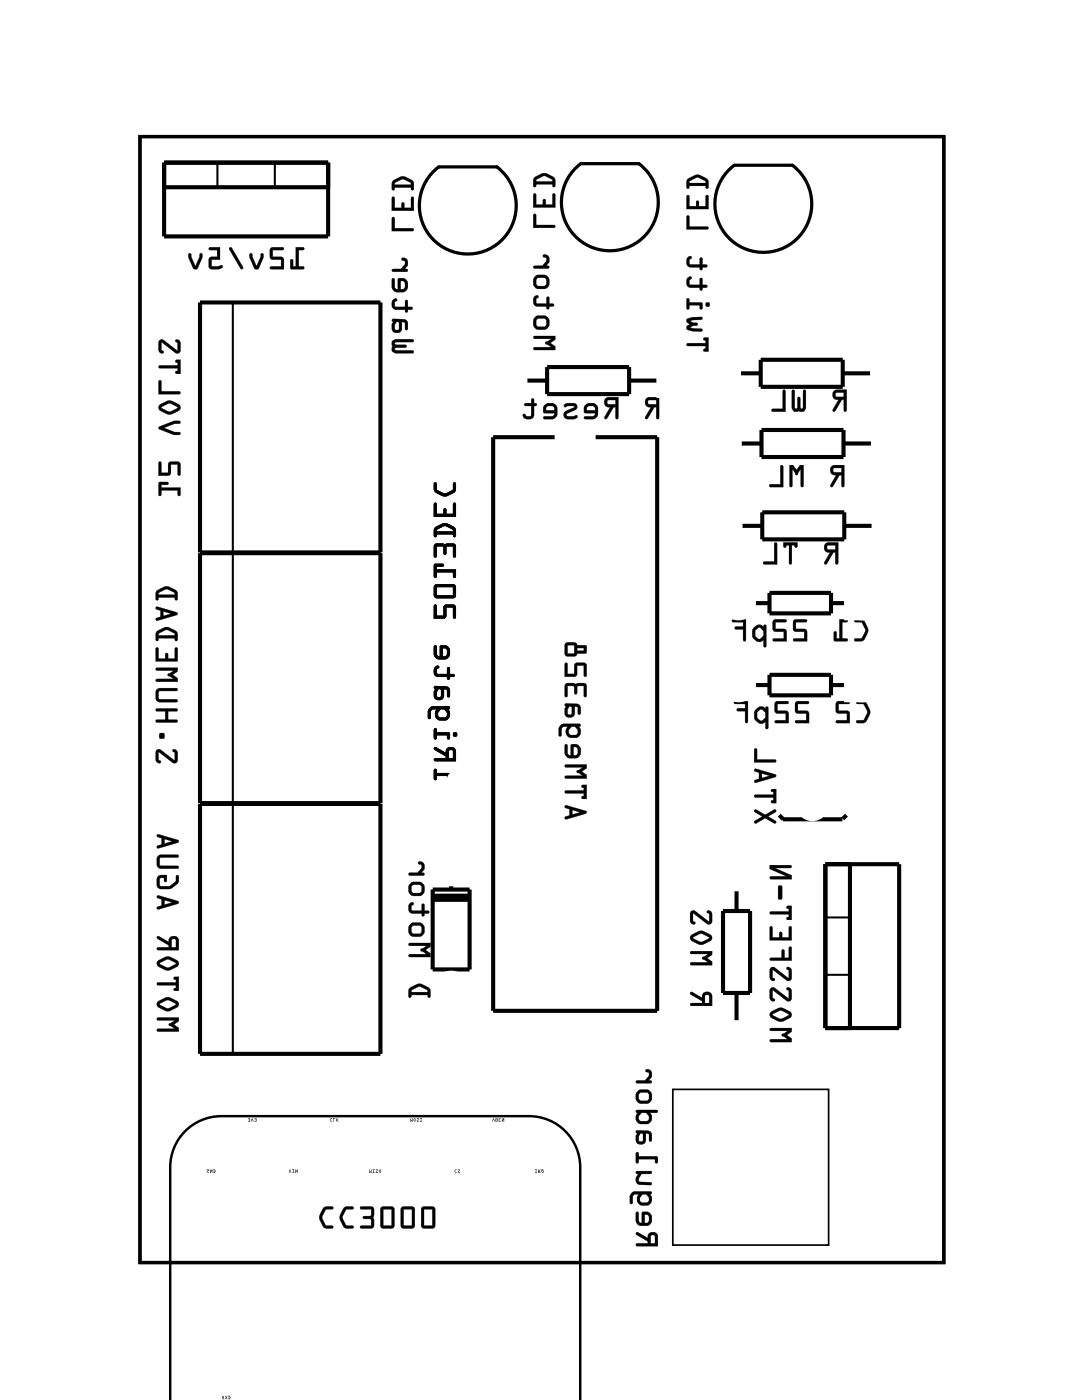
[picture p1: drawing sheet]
<svg xmlns="http://www.w3.org/2000/svg" width="67mm" height="87mm" viewBox="0 0 67 87" stroke-linecap="round" stroke-linejoin="round" font-family="sans-serif">
<path d="M8.7 8.5h49.8v69.8h-49.8zM26.7 10.8l.5-.4 3.6-.1a3 3 0 0 1 .5 4.3 3 3 0 0 1-4.2 .5 3 3 0 0 1-.4-4.3zM35.5 10.6l.5-.4 3.6-.1a3 3 0 0 1 .5 4.3 3 3 0 0 1-4.2 .5 3 3 0 0 1-.4-4.3zM45.5 10.2h3.6a3 3 0 0 1 .4 4.5 3 3 0 0 1-4.4 0 3 3 0 0 1 .4-4.5" fill="none" stroke="#000" stroke-width=".2"/>
<g fill="#000">
<path d="M18.3 15.3v1.2h-.1v-.4h-.2v.5l.8 .1v-.2h-.3v-1h.3v-.1zM16.8 15.4l-.1 .6 .2 .1h.5v.4h-.6l-.1 .1 .9 .1-.1-.7-.6-.1v-.4h.6l.1-.1zM15.5 15.7v.3l.3 .6 .2 .1 .3-.7v-.2h-.1l-.3 .7-.3-.7zM14.2 15.4v.1l.7 1.1 .1 .1 .1-.1-.7-1.2zM13 15.4v.1h.5v.4l-.5 .1-.1 .6 .2 .1h.4a.15 .15 0 0 0 .2 0 .15 .15 0 0 0 0-.3l-.6 .1v-.4h.5v-.8zM11.7 15.7v.3l.3 .6 .2 .1 .3-.7v-.2h-.1l-.3 .7-.3-.7z"/>
<path d="M18.3 15.3v1.2h-.1v-.3a.1 .1 0 0 0-.1-.1 .1 .1 0 0 0-.1 .1v.5h.8a.1 .1 0 0 0 .1-.1 .1 .1 0 0 0-.1-.1h-.3v-1h.3a.1 .1 0 0 0 .1-.1 .1 .1 0 0 0-.1-.1zM18.3 15.3l.5 .1v.1h-.3v1h.3v.2l-.8-.1v-.5h.1v.4h.2zM16.8 15.4v.6l.6 .1v.4h-.6a.1 .1 0 0 0-.1 .1 .1 .1 0 0 0 .1 .1h.8l-.1-.7-.6-.1v-.4h.6a.1 .1 0 0 0 .1-.1 .1 .1 0 0 0-.1-.1zM16.8 15.4h.8l-.1 .1h-.6v.4l.6 .1 .1 .7-.9-.1 .1-.1h.6v-.4h-.5l-.2-.1zM15.5 15.7l-.1 .3 .4 .7 .2-.1 .3-.8a.1 .1 0 0 0-.1-.1 .1 .1 0 0 0-.1 .1l-.2 .7-.3-.8zM15.5 15.7l.1 .1 .3 .7 .3-.7h.1v.2l-.3 .7-.2-.1-.3-.6zM14.2 15.3v.2l.7 1.1a.1 .1 0 0 0 .1 .1 .1 .1 0 0 0 .1-.1l-.7-1.2zM14.2 15.4h.2l.7 1.2-.1 .1-.1-.1-.7-1.1zM13 15.3v.2h.5v.4l-.5 .1-.1 .6 .2 .1 .7-.1a.1 .1 0 0 0 0-.1 .1 .1 0 0 0-.1-.1l-.6 .1v-.4h.5v-.8zM13 15.4l.6-.1v.8h-.5v.4l.6-.1 .1 .1-.1 .1-.6 .1-.1-.1v-.6l.5-.1v-.4h-.5zM11.7 15.7v.3l.3 .7 .2-.1 .3-.8a.1 .1 0 0 0 0-.1 .1 .1 0 0 0-.1 .1l-.3 .7-.3-.8zM11.7 15.7l.1 .1 .3 .7 .3-.7h.1v.2l-.3 .7-.2-.1-.3-.6z"/>
<path d="M9.8 29.9l.1 .8h.1v-.3h1v.3h.2v-.5h-1.2v-.1l.4-.1v-.1zM9.8 28.6v.9l.7-.1 .1-.6h.4v.6h.2v-.6l-.1-.2-.6 .1-.1 .6h-.4v-.6zM9.8 26.5l.1 .1 .9 .4 .4-.1-.1-.1h-.3l-.6-.3 .6-.2h.3v-.2h-.3zM9.9 25.1l-.1 .2 .1 .1 .5 .3 .7-.2a.23 .23 0 0 0 0-.4l-.6-.3zM10 25.2l.5-.2 .5 .3-.5 .2zM9.8 23.6v.8h1.4l-.1-.1h-1.1v-.7zM9.8 22.7l.1 .1h1.1v.2h-.1v.1l.3 .1v-.9l-.3 .1v.1h.1v.2zM9.9 21.1l-.1 .6 .2 .2 .1-.1-.1-.1v-.5l.9 .7 .3-.1v-.5l-.2-.2h-.1l.1 .2v.4l-.9-.6z"/>
<path d="M9.8 29.9v.8a.1 .1 0 0 0 .1 .1 .1 .1 0 0 0 .1-.1v-.3h1v.3a.1 .1 0 0 0 .1 .1 .1 .1 0 0 0 .1-.1v-.5h-1.2v-.1h.4a.1 .1 0 0 0 .1-.1 .1 .1 0 0 0-.1-.1zM9.9 29.9h.5v.1h-.4v.2h1.2v.5h-.2v-.3h-1v.3h-.1zM9.8 28.6v.9l.7-.1 .1-.6h.4v.6a.1 .1 0 0 0 .1 .1 .1 .1 0 0 0 .1-.1v-.6l-.1-.2-.6 .1-.1 .6h-.4v-.6zM9.9 28.6l.1 .1v.6h.4l.1-.6 .6-.1 .1 .2v.6h-.2v-.6h-.4l-.1 .6-.7 .1zM9.8 26.5l.1 .1 .9 .4h.3a.1 .1 0 0 0 .1-.1 .1 .1 0 0 0-.1-.1h-.3l-.6-.3 .6-.2h.3a.1 .1 0 0 0 .1-.1 .1 .1 0 0 0-.1-.1h-.3zM9.9 26.4l.9-.3h.3v.2h-.3l-.7 .2 .7 .3h.3l.1 .1-.4 .1-.9-.4zM9.9 25.1l-.1 .2 .1 .1 .5 .3h.2l.5-.2a.24 .24 0 0 0 0-.4l-.6-.3zM9.9 25.1l.6-.3 .6 .3a.24 .24 0 0 1 0 .4l-.6 .2-.6-.2a.23 .23 0 0 1 0-.4zM10 25.2l.5-.2 .5 .3-.5 .2-.5-.2zM10 25.2v.1l.5 .2 .5-.2-.5-.3zM9.8 23.6v.8h1.3a.1 .1 0 0 0 .1-.1 .1 .1 0 0 0-.1-.1l-1.1 .1v-.7zM9.9 23.6h.1v.7h1.1l.1 .1h-1.4zM9.8 22.7v.1h.1h1.1v.2a.11 .11 0 0 0-.1 0 .11 .11 0 0 0 0 .2h.3v-.9h-.3a.1 .1 0 0 0 0 .1 .1 .1 0 0 0 .1 .1v.2zM9.9 22.7h1.1v-.2l-.1-.1 .3-.1v.9l-.3-.1 .1-.1v-.2h-1.1zM9.9 21.1l-.1 .7 .3 .1a.13 .13 0 0 0 0-.1 .13 .13 0 0 0-.1-.1v-.5l.9 .7a.21 .21 0 0 0 .3-.2v-.5l-.3-.2a.13 .13 0 0 0 0 .2 .13 .13 0 0 0 .1 .1v.4l-.9-.6zM9.9 21.1h.2l.9 .6v-.4l-.1-.2h.1l.2 .1v.5a.2 .2 0 0 1-.3 .2l-.9-.7v.5l.1 .2-.2-.1-.1-.1z"/>
<path d="M24.3 21.2v.6l.2 .1 1.1-.1-.1-.1h-1v-.1h.6l.1-.1-.1-.1h-.6v-.1v-.1h1l.1-.1v-.1h-1.1zM24.3 19.8l.1 .1-.1 .5a.31 .31 0 0 0 .3 .2 .31 .31 0 0 0 .3-.2v-.4h.1h.1v.4h.2l-.1-.5-.2-.1zM24.6 20h.1v.4l-.1 .1-.1-.1zM24.3 18.6v.3l.1 .3h.7l.1 .2 .1-.2 .3-.1-.1-.1h-.2l-.1-.4h-.1v.4h-.6v-.2l.1-.2-.1-.1zM24.3 17.3v.5l.2 .3h.5l.2-.1 .1-.5-.2-.2h-.4l-.1 .6-.1-.1-.1-.5zM24.8 17.4l.3 .1v.3l-.1 .1h-.2zM24.9 16v.1l.2 .1v.2l-.3 .3h-.5v.1h.9v-.1h-.1l.2-.2a.33 .33 0 0 0-.1-.4 .33 .33 0 0 0-.3-.1zM24.3 13.5v.8h1.3l-.1-.2h-1l-.1-.6zM24.3 12.2v.9h1.3v-.9l-.1 .1v.6h-.5v-.3v-.1l-.1 .1v.3h-.4l-.1-.7zM24.4 11.2l-.1 .5 .1 .1 .1-.2h1v.2h.1v-.6a.8 .8 0 0 0-1.2 0zM24.5 11.3l.5-.2 .4 .2 .1 .2h-1z"/>
<path d="M24.3 21.1v.7l.2 .1h1a.1 .1 0 0 0 .1-.1 .1 .1 0 0 0-.1-.1h-1v-.1h.6a.1 .1 0 0 0 .1-.1 .1 .1 0 0 0-.1-.1h-.6v-.1l1-.1a.1 .1 0 0 0 .1-.1 .1 .1 0 0 0-.1-.1h-1zM24.3 21.1l.2-.1h1.1v.1l-.1 .1h-1l-.1 .1 .1 .1h.6l.1 .1h-.7l-.1 .2h1.1l.1 .1-1.1 .1-.2-.2zM24.3 19.8l.1 .2-.1 .4a.32 .32 0 0 0 .3 .2 .32 .32 0 0 0 .3-.2v-.4h.2v.4a.1 .1 0 0 0 .1 .1 .1 .1 0 0 0 .1-.1v-.5l-.2-.1zM24.3 19.8h.7l.2 .1 .1 .5h-.2v-.4h-.1h-.1v.4a.31 .31 0 0 1-.3 .2 .31 .31 0 0 1-.3-.2l.1-.5zM24.6 20h.1v.4l-.1 .1-.1-.1v-.3zM24.6 19.9l-.2 .2v.3l.2 .1 .1-.1v-.4zM24.3 18.6v.3v.2l.2 .1h.6v.1a.1 .1 0 0 0 .1 .1 .1 .1 0 0 0 .1-.1v-.1h.2a.1 .1 0 0 0 .1-.1 .1 .1 0 0 0-.1-.1h-.2v-.3a.1 .1 0 0 0-.1-.1 .1 .1 0 0 0-.1 .1v.3h-.6v-.2l.1-.2-.1-.1zM24.3 18.6l.2-.1 .1 .1-.2 .2v.2h.1h.6v-.4h.1l.1 .4h.2v.1l-.2 .1-.1 .2-.1-.2h-.7l-.1-.3zM24.3 17.3v.5l.2 .3h.5l.2-.1 .1-.5-.2-.2h-.5v.6l-.1-.1v-.5zM24.3 17.3h.1v.5l.3 .1v-.6h.4l.2 .2-.1 .4-.2 .2h-.5l-.2-.3zM24.8 17.4l.3 .1v.3l-.1 .1h-.2zM24.8 17.4v.5h.2l.1-.1v-.3zM24.9 16v.1l.2 .1v.2l-.3 .3h-.4a.1 .1 0 0 0-.1 .1 .1 .1 0 0 0 .1 .1h.8a.1 .1 0 0 0 .1-.1 .1 .1 0 0 0-.1-.1h-.1l.2-.2a.33 .33 0 0 0-.1-.4 .33 .33 0 0 0-.3-.1zM24.9 16h.1a.33 .33 0 0 1 .3 .5l-.2 .2h.1v.1h-.9v-.1h.5l.3-.3v-.2l-.2-.1zM24.3 13.5v.8h1.2a.1 .1 0 0 0 .1-.1 .1 .1 0 0 0-.1-.1h-1v-.6zM24.3 13.5h.1v.7h1.1l.1 .1h-1.3zM24.3 12.2v.9h1.3v-.8a.1 .1 0 0 0-.1-.1 .1 .1 0 0 0 0 .1v.6h-.5l.1-.3a.1 .1 0 0 0-.1-.1 .1 .1 0 0 0-.1 .1v.3h-.4v-.7zM24.3 12.2l.1 .1v.6h.5v-.3l.1-.1v.1v.3h.5v-.6l.1-.1v.9h-1.3zM24.4 11.2l-.1 .5a.1 .1 0 0 0 .1 .1 .1 .1 0 0 0 .1-.1v-.1h1v.1a.1 .1 0 0 0 0 .1 .1 .1 0 0 0 .1-.1v-.5l-.5-.2-.2-.1zM24.4 11.2l.4-.2h.3l.5 .3v.4l-.1 .1v-.2h-1.1v.1l-.1 .1v-.4zM24.5 11.3l.5-.2 .4 .2 .1 .2h-1zM24.5 11.3l-.1 .2h1.1l-.1-.2-.4-.2z"/>
<path d="M33.1 20.9v.1h1.1l-.3 .2a.1 .1 0 0 0-.1 .1 .1 .1 0 0 0 .1 .1l.3 .1h-1.1l-.1 .1 1.4 .1v-.2l-.3-.2 .3-.3v-.2zM33 20a.5 .5 0 0 0 1 0 .5 .5 0 0 0-1 0zM33.3 19.8h.5l.1 .1-.1 .3-.1 .1-.4-.1-.1-.1zM33.1 18.4l-.1 .3 .2 .3h.7v.2l.1-.2 .3-.1v-.1h-.3v-.4h-.1v.4h-.6l-.1-.2 .2-.2-.1-.1zM33 17.4a.5 .5 0 0 0 1 0 .5 .5 0 0 0-1 0zM33.3 17.2h.5l.1 .2-.1 .2-.1 .1h-.4l-.1-.1zM33.7 15.8v.1l.1 .1 .1 .2-.3 .3h-.5v.1h.9v-.1h-.2l.2-.2a.33 .33 0 0 0 0-.4 .33 .33 0 0 0-.3-.1zM33.1 13.3l-.1 .8h1.4l-.1-.2h-1.1v-.6zM33.1 12l-.1 .9h1.4l-.1-.9-.1 .1v.6h-.4v-.3l-.1-.1-.1 .1v.3h-.4v-.7zM33.1 11l-.1 .5 .1 .1 .1-.2h1v.2h.1l.1-.6a.8 .8 0 0 0-1.2-.1zM33.2 11.1l.5-.2 .5 .2v.1h-1z"/>
<path d="M33.1 20.8l-.1 .2h.1h1.1l-.3 .2a.1 .1 0 0 0-.1 .1 .1 .1 0 0 0 .1 .1l.2 .1h-1a.1 .1 0 0 0-.1 .1 .1 .1 0 0 0 .1 .1h1.3v-.2l-.3-.2 .3-.2v-.3zM33.1 20.9l1.3-.1v.2l-.3 .3 .3 .2v.2h-1.3v-.1v-.1h1.1l-.4-.2 .4-.3h-1.1zM33 20a.51 .51 0 0 0 1 0 .51 .51 0 0 0-1 0zM33 20a.5 .5 0 0 1 1 0 .5 .5 0 0 1-1 0zM33.3 19.8h.5v.3v.1h-.5l-.1-.1zM33.3 19.8l-.1 .3 .1 .1 .4 .1 .1-.1 .1-.3-.1-.2zM33.1 18.4l-.1 .3 .1 .2 .2 .1h.6l-.1 .1a.1 .1 0 0 0 .1 .1 .1 .1 0 0 0 .1-.1v-.1h.2a.1 .1 0 0 0 .1-.1 .1 .1 0 0 0-.1-.1h-.2v-.3a.1 .1 0 0 0-.1-.1 .1 .1 0 0 0-.1 .1l.1 .3h-.6l-.1-.2 .2-.2-.1-.1zM33.1 18.4l.2-.1v.1l-.1 .2v.2h.1h.6v-.4h.1v.4h.3v.1l-.3 .1-.1 .2v-.2h-.7l-.2-.3zM33 17.4a.51 .51 0 0 0 1 0 .51 .51 0 0 0-1 0zM33 17.4a.5 .5 0 0 1 1 0 .5 .5 0 0 1-1 0zM33.3 17.2l.5 .1v.3v.1h-.5l-.1-.1zM33.3 17.2l-.1 .4 .1 .1h.4h.1l.1-.3-.1-.2zM33.6 15.8v.1l.2 .1 .1 .2-.3 .3h-.5a.1 .1 0 0 0-.1 .1 .1 .1 0 0 0 .1 .1h.8a.1 .1 0 0 0 .1-.1 .1 .1 0 0 0-.1-.1h-.1l.2-.2a.33 .33 0 0 0 0-.4 .33 .33 0 0 0-.3-.1zM33.7 15.8a.33 .33 0 0 1 .3 .5l-.2 .2h.2v.1h-.9v-.1h.5l.3-.3v-.2l-.2-.1zM33.1 13.3l-.1 .8h1.3a.1 .1 0 0 0 .1-.1 .1 .1 0 0 0-.1-.1h-1.1v-.6zM33.1 13.3h.1v.7h1.1l.1 .1h-1.4zM33.1 12l-.1 .9h1.4v-.8a.1 .1 0 0 0-.1-.1 .1 .1 0 0 0-.1 .1v.6h-.4v-.3a.1 .1 0 0 0-.1-.1 .1 .1 0 0 0-.1 .1v.3h-.4v-.7zM33.1 12h.1v.7h.4v-.3l.1-.1 .1 .1v.3h.4v-.6l.1-.1 .1 .9h-1.4zM33.1 11l-.1 .5a.1 .1 0 0 0 .1 .1 .1 .1 0 0 0 .1-.1v-.1h1v.1a.1 .1 0 0 0 .1 .1 .1 .1 0 0 0 .1-.1v-.5l-.5-.2-.3-.1zM33.1 11l.4-.2h.4l.4 .3 .1 .4-.1 .1-.1-.2h-1v.1l-.1 .1-.1-.4zM33.2 11.1l.5-.2 .5 .2v.1h-1zM33.2 11.1v.2h1v-.2l-.4-.2z"/>
<path d="M40 24.7a.32 .32 0 0 0 0 .4 .32 .32 0 0 0 .3 .1l-.3 .7 .1 .1 .4-.8h.2v.7l.1 .1v-1.4zM40.2 24.8h.5v.3h-.5zM37.5 24.7a.32 .32 0 0 0 0 .4 .32 .32 0 0 0 .3 .1l-.4 .7 .2 .1 .4-.8h.1v.7l.2 .1v-1.4zM37.6 24.8h.5v.3h-.4zM36.3 25.1l-.1 .2v.3l.7 .1-.2 .1h-.5v.2l.7-.1 .1-.2v-.6l-.3-.1h-.3zM36.4 25.2h.4l.1 .2h-.5zM34.9 25.1a.12 .12 0 0 0 .1 .2 .12 .12 0 0 0 .2-.1h.4l-.5 .3a.27 .27 0 0 0-.2 .3 .27 .27 0 0 0 .3 .2l.5-.1v-.2l-.2 .1-.4-.1v-.1l.5-.2a.22 .22 0 0 0 .2-.2 .22 .22 0 0 0-.3-.2h-.3zM33.7 25.1l-.1 .2 .1 .3 .6 .1-.1 .1h-.5v.2l.7-.1 .1-.2v-.6l-.3-.1h-.3zM33.9 25.2h.3l.1 .2h-.5zM32.5 25v.2h.4v.5l-.3 .1-.1-.1h-.1a.35 .35 0 0 0 .3 .3 .35 .35 0 0 0 .4-.3v-.5l.2-.1-.2-.1v-.3h-.2v.3z"/>
<path d="M40 24.7a.32 .32 0 0 0 0 .4 .32 .32 0 0 0 .3 .1l-.3 .6a.1 .1 0 0 0 0 .2 .1 .1 0 0 0 .1-.1l.4-.7h.2l-.1 .7a.1 .1 0 0 0 .1 .1 .1 .1 0 0 0 .1-.1v-1.3h-.6zM40 24.7l.8-.1v1.4l-.1-.1v-.7h-.2l-.4 .7h-.1l.3-.7a.31 .31 0 0 1-.3-.1 .31 .31 0 0 1 0-.4zM40.2 24.8h.5v.3h-.5zM40.2 24.8v.3h.5v-.3zM37.5 24.7a.32 .32 0 0 0-.1 .4 .32 .32 0 0 0 .4 .1l-.4 .6a.11 .11 0 0 0 .1 .2 .1 .1 0 0 0 .1-.1l.4-.7h.1v.7a.1 .1 0 0 0 .1 .1 .1 .1 0 0 0 .1-.1v-1.3h-.6zM37.5 24.7l.8-.1-.1 1.4-.1-.1v-.7h-.1l-.4 .7h-.1l.3-.7a.31 .31 0 0 1-.3-.1 .31 .31 0 0 1 0-.4zM37.6 24.8h.5v.3h-.4zM37.6 24.8l.1 .3h.4v-.3zM36.3 25.1l-.1 .2v.3h.7l-.2 .2h-.4a.1 .1 0 0 0-.1 .1 .1 .1 0 0 0 .1 .1h.5l.1-.1 .1-.1 .1-.5-.3-.3h-.4zM36.3 25.1l.1-.1h.3l.3 .2v.5l-.1 .2h-.7v-.1h.6l.1-.1v-.1h-.7v-.3zM36.4 25.2h.4l.1 .2h-.5zM36.4 25.2l-.1 .2h.6l-.1-.2zM34.9 25.1a.12 .12 0 0 0 .1 .2 .12 .12 0 0 0 .2-.1h.4l-.5 .3a.28 .28 0 0 0-.2 .3 .28 .28 0 0 0 .3 .2l.6-.1a.12 .12 0 0 0-.1-.1 .12 .12 0 0 0-.2 0h-.4v-.1l.6-.4 .1-.2-.2-.1a.71 .71 0 0 0-.7 .1zM35 25.1l.2-.1h.3a.22 .22 0 0 1 .2 .2 .22 .22 0 0 1-.1 .2l-.5 .2v.2h.4l.2-.1v.2l-.2 .1h-.4l-.2-.2 .1-.2 .6-.4h-.5a.09 .09 0 0 1-.1 0 .09 .09 0 0 1 0-.1zM33.7 25.1l-.1 .2 .1 .3h.6l-.1 .2h-.5a.1 .1 0 0 0-.1 .1 .1 .1 0 0 0 .1 .1h.5l.2-.1 .1-.1v-.5l-.2-.3h-.4zM33.7 25.1l.2-.1h.3l.3 .2v.5l-.2 .2h-.6v-.1h.5l.2-.1v-.1h-.7v-.3zM33.9 25.2h.3l.1 .2h-.5zM33.9 25.2l-.1 .2h.6l-.2-.2zM32.5 25v.2h.4v.5l-.3 .1-.1-.1h-.1a.21 .21 0 0 0 0 .2 .21 .21 0 0 0 .2 .1h.3l.2-.2v-.6h.1a.1 .1 0 0 0 .1-.1 .1 .1 0 0 0-.1-.1h-.1v-.2a.1 .1 0 0 0-.1-.1 .1 .1 0 0 0-.1 .1v.2zM32.5 25h.4v-.2l.2-.1v.3l.1 .1-.1 .1v.5a.37 .37 0 0 1-.4 .3 .37 .37 0 0 1-.3-.2l.1-.1 .1 .1h.3v-.1v-.5h-.4z"/>
<path d="M42.6 21.3v.1h1.1v.2h-.1v.1l.3 .1v-.9l-.3 .1v.1h.1v.2zM42.5 19.8v.2l.2 .1-.2 .1v.2a.95 .95 0 0 0 .9 .2l.1-.1v-.1l-.8-.1 .5-.2-.5-.2 .8-.1v-.1l-.1-.1a.95 .95 0 0 0-.9 .2zM42.6 18.5v.7l.1-.1v-.2h.6l.1 .3 .1-.1v-.3l-.8-.1v-.2zM43.7 18.9a.15 .15 0 0 0 .3 0 .15 .15 0 0 0-.3 0zM42.6 17.2l-.1 .4 .2 .2h.6l.1 .2 .1-.2h.3v-.1h-.3v-.5l-.1 .1-.1 .4h-.5l-.1-.3 .1-.2v-.1zM42.6 16l-.1 .3 .2 .3h.6l.1 .1 .1-.1 .3-.1v-.1h-.3v-.4h-.1l-.1 .4h-.5l-.1-.3 .1-.2zM42.6 13.4l-.1 .8h1.4l-.1-.2h-1.1v-.6zM42.6 12.1l-.1 .9h1.4l-.1-.9-.1 .1v.6h-.4v-.3l-.1-.1-.1 .1v.3h-.4v-.7zM42.6 11.1l-.1 .5 .1 .1 .1-.2h1v.2h.1v-.6a.8 .8 0 0 0-1.1-.1zM42.7 11.2l.5-.2 .5 .2v.1h-1z"/>
<path d="M42.5 21.3v.1l.1 .1 1.1-.1v.2a.11 .11 0 0 0-.1 .1 .11 .11 0 0 0 0 .1h.3v-.9h-.2a.1 .1 0 0 0-.1 .1 .1 .1 0 0 0 .1 .1v.2zM42.6 21.3h1.1v-.2l-.1-.1 .3-.1v.9l-.3-.1 .1-.1v-.2h-1.1zM42.5 19.8v.2l.2 .1-.2 .1 .1 .2 .8 .2a.1 .1 0 0 0 .1-.1 .1 .1 0 0 0-.1-.1l-.7-.1 .4-.1a.1 .1 0 0 0 .1-.1 .1 .1 0 0 0-.1-.1l-.4-.1 .7-.1a.1 .1 0 0 0 .1-.1 .1 .1 0 0 0-.1-.1l-.5 .1zM42.6 19.8l.3-.1h.6l-.1 .1-.7 .1 .5 .2-.5 .2 .7 .1 .1 .1h-.6l-.3-.1-.1-.2 .3-.1-.3-.1zM42.5 18.5v.6a.1 .1 0 0 0 .1 .1 .1 .1 0 0 0 .1-.1v-.2h.6v.2a.1 .1 0 0 0 .1 .1 .1 .1 0 0 0 .1-.1v-.4h-.8v-.2zM42.6 18.5h.1v.3h.8v.3l-.1 .1v-.3h-.7v.2l-.1 .1zM43.7 18.9a.15 .15 0 0 0 .3 0 .15 .15 0 0 0-.3 0zM43.7 18.9a.15 .15 0 0 1 .3 0 .15 .15 0 0 1-.3 0zM42.6 17.2l-.1 .4 .1 .2h.2h.5v.1a.1 .1 0 0 0 .1 .1 .1 .1 0 0 0 .1-.1v-.1h.2a.1 .1 0 0 0 .1-.1 .1 .1 0 0 0-.1-.1l-.2 .1v-.4a.1 .1 0 0 0-.1-.1 .1 .1 0 0 0-.1 .1v.4l-.5-.1-.1-.2 .2-.2-.2-.1zM42.6 17.2l.2-.1v.1l-.1 .2v.2l.1 .1h.6v-.4l.1-.1v.5h.3v.1h-.3l-.1 .2v-.2h-.7l-.2-.2zM42.6 16l-.1 .3 .1 .2 .2 .1h.5v.1a.1 .1 0 0 0 .1 .1 .1 .1 0 0 0 .1-.1v-.1h.2a.1 .1 0 0 0 .1-.1 .1 .1 0 0 0-.1-.1h-.2v-.3a.1 .1 0 0 0-.1-.1 .1 .1 0 0 0-.1 .1v.3h-.5l-.1-.3 .2-.2h-.2zM42.6 16l.2-.1-.1 .2v.2l.1 .1h.6v-.4h.1v.4h.3v.1l-.3 .1-.1 .1v-.1l-.7-.1-.2-.2zM42.5 13.4v.8h1.3a.1 .1 0 0 0 .1-.1 .1 .1 0 0 0-.1-.1h-1.1v-.6zM42.6 13.4h.1v.7h1.1l.1 .1h-1.4zM42.5 12.1v.9h1.4v-.8a.1 .1 0 0 0-.1-.1 .1 .1 0 0 0-.1 .1v.6h-.4v-.3a.1 .1 0 0 0-.1-.1 .1 .1 0 0 0-.1 .1v.3h-.4v-.7zM42.6 12.1h.1v.7h.4v-.3l.1-.1 .1 .1v.3h.4v-.6l.1-.1 .1 .9h-1.4zM42.6 11.1l-.1 .5a.1 .1 0 0 0 .1 .1 .1 .1 0 0 0 .1-.1v-.1h1v.1a.1 .1 0 0 0 .1 .1 .1 .1 0 0 0 .1-.1v-.5l-.5-.2-.3-.1zM42.6 11.1l.4-.2h.4l.4 .2 .1 .5-.2 .1v-.2h-1v.1l-.1 .1-.1-.4zM42.7 11.2l.5-.2 .5 .2v.1h-1zM42.7 11.2v.2h1v-.2l-.4-.2z"/>
<path d="M51.1 33.7a.32 .32 0 0 0 0 .4 .32 .32 0 0 0 .3 .1l-.3 .7 .1 .1 .4-.8h.1v.7l.2 .1v-1.4zM51.3 33.8h.4v.3h-.4zM48.5 33.6l.1 .3h.1v-.1h.2v1.1l.1 .1 .1-1.2h.1v.1h.1l.1-.3zM48 33.7v1.1h-.7v.2h.8v-1.3z"/>
<path d="M51.1 33.7a.32 .32 0 0 0 0 .4 .32 .32 0 0 0 .3 .1l-.3 .7a.1 .1 0 0 0 0 .1 .1 .1 0 0 0 .1-.1l.4-.7h.1v.7a.1 .1 0 0 0 .1 .1 .1 .1 0 0 0 .1-.1v-1.3h-.6zM51.1 33.7l.8-.1v1.4l-.1-.1v-.7h-.2l-.4 .7h-.1l.3-.7a.31 .31 0 0 1-.3-.1 .31 .31 0 0 1 0-.4zM51.3 33.8h.4v.3h-.4zM51.3 33.8v.3h.5v-.3zM48.5 33.6v.3a.11 .11 0 0 0 .2 .1 .1 .1 0 0 0 0-.2h.2v1.1a.1 .1 0 0 0 .1 .1 .1 .1 0 0 0 .1-.1v-1.1h.1a.11 .11 0 0 0 .1 .1 .11 .11 0 0 0 .1 0v-.3zM48.5 33.6h.9l-.1 .3-.1-.1h-.2v1.2l-.1-.1v-1.1h-.2l-.1 .1zM48 33.6v1.2h-.6a.1 .1 0 0 0-.1 .1 .1 .1 0 0 0 .1 .1h.7v-1.3zM48 33.7h.1v1.3h-.8v-.2h.7z"/>
<path d="M51.5 28.9a.32 .32 0 0 0 0 .4 .32 .32 0 0 0 .3 .2l-.4 .6 .2 .1 .4-.7h.1v.6l.2 .1v-1.4zM51.6 29h.5v.3h-.4zM48.9 28.8l.1 1.4 .1-.1v-1l.2 .2a.1 .1 0 0 0 0 .2 .11 .11 0 0 0 .1-.2l.2-.2v1l.1 .1 .1-1.4h-.2l-.3 .3-.2-.3zM48.4 28.9l-.1 1.1h-.6v.2h.8v-1.3z"/>
<path d="M51.5 28.9a.32 .32 0 0 0-.1 .4 .32 .32 0 0 0 .4 .2l-.4 .6a.1 .1 0 0 0 .1 .1 .1 .1 0 0 0 .1 0l.4-.7h.1v.6a.1 .1 0 0 0 .1 .1 .1 .1 0 0 0 .1-.1v-1.3h-.6zM51.5 28.9l.8-.1-.1 1.4-.1-.1v-.7h-.1l-.4 .8-.2-.1 .4-.7a.31 .31 0 0 1-.3-.1 .31 .31 0 0 1 0-.4zM51.6 29h.5v.3h-.4zM51.6 29l.1 .3h.4v-.3zM48.9 28.8v1.3a.1 .1 0 0 0 .1 .1 .1 .1 0 0 0 .1-.1v-1l.1 .2a.11 .11 0 0 0 .1 .2 .11 .11 0 0 0 .1-.2l.2-.2v1a.1 .1 0 0 0 .1 .1 .1 .1 0 0 0 .1-.1v-1.3h-.2l-.3 .3-.2-.3zM48.9 28.8h.2l.2 .4 .3-.4h.2l-.1 1.4-.1-.1v-1l-.3 .3-.2-.4v1.1l-.1 .1-.1-.1zM48.4 28.9l-.1 1.1h-.6a.1 .1 0 0 0-.1 .1 .1 .1 0 0 0 .1 .1h.8v-1.3zM48.4 28.9h.1v1.3h-.8v-.2h.6z"/>
<path d="M51.7 24.2a.32 .32 0 0 0-.1 .4 .32 .32 0 0 0 .3 .2l-.3 .7h.1l.5-.7h.1v.6l.1 .1v-1.3zM51.8 24.4l.5-.1v.3h-.5zM49.1 24.2v1.1l.1 .2h.6l.1-.2v-1.1h-.1h-.1v1.1h-.1v-.6l-.1-.1-.1 .1v.6h-.1l-.1-1.1zM48.5 24.2v1.1l-.7 .1v.1h.9v-1.3z"/>
<path d="M51.7 24.2a.32 .32 0 0 0-.1 .4 .32 .32 0 0 0 .3 .2l-.3 .6a.1 .1 0 0 0 0 .1 .1 .1 0 0 0 .2 0l.4-.7h.1v.6a.1 .1 0 0 0 .1 .1 .1 .1 0 0 0 .1-.1v-1.3h-.7zM51.7 24.2h.7v1.3l-.1-.1v-.6h-.2l-.4 .7h-.1l.4-.7a.31 .31 0 0 1-.4-.2 .31 .31 0 0 1 .1-.4zM51.8 24.4l.5-.1v.3h-.5zM51.8 24.4v.2h.5v-.3zM49.1 24.2l-.1 1.1 .2 .2h.3h.3l.1-.2v-1.1a.1 .1 0 0 0-.1-.1 .1 .1 0 0 0-.1 .1v1.1h-.1v-.6a.1 .1 0 0 0-.1-.1 .1 .1 0 0 0-.1 .1v.6h-.1l-.1-1.1zM49.1 24.2h.1l.1 1.2 .1-.1 .1-.7 .1 .1v.6v.1l.2-.1v-1.1h.1v1.1l-.1 .2-.3-.1-.3 .1-.1-.2zM48.5 24.2v1.1h-.6a.1 .1 0 0 0-.1 .1 .1 .1 0 0 0 .1 .1h.8v-1.3zM48.5 24.2h.2v1.3h-.9v-.1h.7z"/>
<path d="M52.9 38.4l.1 .2h.4l.2 .5-.2 .5h-.4l-.1 .1 .1 .1a.6 .6 0 0 0 .8-.6l-.1-.3-.2-.4-.2-.1zM52 38.4v1.2h-.2v-.4l-.1-.1v.6h.8v-.1h-.3v-1h.3v-.2zM49.2 38.4l-.1 .7 .2 .1h.5v.4h-.6l-.1 .1 .9 .1-.1-.8h-.6v-.4h.6l.1-.2zM47.9 38.4v.7l.1 .1h.6v.4h-.6l-.1 .1 .8 .1v-.8h-.7v-.4h.6l.1-.2zM46.7 38.9l-.1 .1a.54 .54 0 0 0 .4 .8l.3-.1v.4h.2v-1.3a.11 .11 0 0 0-.2-.1 .1 .1 0 0 0 0 .2l-.3-.2zM46.8 39.1l.3-.2 .2 .2v.3l-.2 .2-.3-.2zM45.4 38.4v.2h.6v.2h-.4l-.1 .1 .1 .1h.4v.7h.2v-1.3z"/>
<path d="M52.9 38.4l.1 .2h.4l.2 .5-.2 .5h-.4a.1 .1 0 0 0-.1 .1 .1 .1 0 0 0 .1 .1l.5-.1 .3-.6-.3-.7zM52.9 38.4h.6l.2 .5a.83 .83 0 0 1-.3 .8h-.4h-.1l.1-.1h.4l.2-.4v-.2l-.2-.4h-.4zM52 38.4v1.2h-.2v-.4a.1 .1 0 0 0-.1-.1 .1 .1 0 0 0-.1 .1l.1 .5 .7 .1a.1 .1 0 0 0 .1-.1 .1 .1 0 0 0-.1-.1h-.2v-1h.2a.1 .1 0 0 0 .1-.1 .1 .1 0 0 0-.1-.1zM52 38.4h.5v.2h-.3v1h.3v.1h-.8v-.6l.1 .1v.4h.2zM49.2 38.4v.7l.6 .1v.4h-.6a.1 .1 0 0 0-.1 .1 .1 .1 0 0 0 .1 .1h.8v-.8h-.7v-.4h.6a.1 .1 0 0 0 .1-.1 .1 .1 0 0 0-.1-.1zM49.2 38.5l.8-.1-.1 .2h-.6v.4h.6l.1 .8-.9-.1 .1-.1h.6v-.4h-.5l-.2-.2zM47.9 38.4v.7l.7 .1v.4h-.6a.1 .1 0 0 0-.1 .1 .1 .1 0 0 0 .1 .1h.7v-.8h-.7v-.4h.6a.1 .1 0 0 0 .1-.1 .1 .1 0 0 0-.1-.1zM47.9 38.5l.8-.1-.1 .2h-.6v.4h.7v.8l-.8-.1 .1-.1h.6v-.4h-.6l-.1-.2zM46.7 38.9l-.1 .2a.5 .5 0 0 0 .2 .6l.3 .1 .2-.1v.3a.1 .1 0 0 0 .1 .1 .1 .1 0 0 0 .1-.1v-1.2a.1 .1 0 0 0-.1-.1 .11 .11 0 0 0-.1 .2l-.3-.2zM46.8 38.8l.2-.1 .3 .2 .1-.2 .1 .1-.1 1.3h-.1v-.5l-.1 .2h-.3l-.3-.3v-.5zM46.8 39.1l.3-.2 .2 .2v.3l-.2 .2-.3-.2zM46.8 39v.4l.3 .2 .2-.2v-.3l-.2-.2zM45.4 38.4v.2h.6v.2h-.4a.1 .1 0 0 0-.1 .1 .1 .1 0 0 0 .1 .1h.4v.7a.1 .1 0 0 0 .1 .1 .1 .1 0 0 0 .1-.1v-1.3zM45.4 38.4h.8v1.3h-.2v-.7h-.4l-.1-.1 .1-.1h.4v-.2h-.6z"/>
<path d="M9.7 46.5l-.1 .6 .2 .2 .2-.1-.2-.1v-.5l.9 .7 .3-.1v-.5l-.1-.2h-.2l.1 .2v.4l-.9-.6zM9.9 45.5v.3h.3v-.3zM9.7 43.9v.2h.5v.5h-.5v.2l1.3-.1v-.1h-.6v-.5h.6v-.2zM9.7 42.7l-.1 .6 .2 .2h1.2l-.1-.2h-1h-.1l.1-.5h1l.1-.1h-1.1zM9.7 41.4v.2h1.1l-.3 .1a.1 .1 0 0 0-.1 .1 .1 .1 0 0 0 .1 .1l.3 .2h-1.1v.1l1.3 .1v-.3l-.3-.2 .3-.2v-.2zM9.7 40.2l-.1 .8h1.4v-.9l-.2 .1v.6h-.4v-.3h-.1h-.1v.3h-.4v-.6zM9.7 39.1l-.1 .6h.1l.1-.1h1l.1 .1h.1v-.5a.8 .8 0 0 0-1.2-.1zM9.8 39.3l.5-.3 .5 .2v.2h-1zM9.7 37.6v.2h.2v.4l-.2 .1v.2l1.3-.4-.1-.1zM10.1 37.9l.5 .1-.5 .2zM9.7 36.6l-.1 .5 .1 .1 .1-.2h1l.1 .2h.1v-.5a.8 .8 0 0 0-1.2-.1zM9.8 36.8l.5-.3 .5 .2v.2h-1z"/>
<path d="M9.7 46.5v.7l.2 .1a.13 .13 0 0 0 .1-.1 .13 .13 0 0 0-.2-.1v-.5l.9 .7a.21 .21 0 0 0 .3-.2v-.5l-.2-.2a.13 .13 0 0 0-.1 .2 .13 .13 0 0 0 .1 .1v.4l-.8-.6zM9.7 46.5h.2l.9 .6v-.4l-.1-.2h.2l.1 .1v.5a.2 .2 0 0 1-.3 .2l-.9-.7v.5l.2 .2-.3-.1v-.1zM9.9 45.5v.3h.3v-.3zM9.9 45.5h.3v.3h-.3zM9.7 43.9v.2h.5v.5h-.5a.1 .1 0 0 0-.1 .1 .1 .1 0 0 0 .1 .1h1.2a.1 .1 0 0 0 .1-.1 .1 .1 0 0 0-.1-.1h-.5v-.5h.5a.1 .1 0 0 0 .1-.1 .1 .1 0 0 0-.1-.1zM9.7 43.9h1.2v.2h-.5v.5h.5l.1 .1-1.3 .1v-.2h.5v-.5h-.5zM9.7 42.7l-.1 .6 .2 .2h1.1a.1 .1 0 0 0 .1-.1 .1 .1 0 0 0-.1-.1h-1h-.1l.1-.5h1a.1 .1 0 0 0 .1-.1 .1 .1 0 0 0-.1-.1h-1zM9.7 42.7h.2h1l.1 .1h-.1h-1l-.1 .5 .1 .1h1l.1 .1h-1.2l-.1-.2zM9.7 41.4l-.1 .1 .1 .1h1.1l-.3 .1a.1 .1 0 0 0-.1 .1 .1 .1 0 0 0 .1 .1l.3 .2h-1.1a.1 .1 0 0 0-.1 .1 .1 .1 0 0 0 .1 .1h1.3v-.3l-.3-.2 .3-.2v-.2zM9.7 41.4h1.3v.2l-.3 .2 .3 .2v.3l-1.3-.1v-.1h1.1l-.4-.3 .4-.2h-1.1zM9.7 40.2l-.1 .8h1.4v-.8a.1 .1 0 0 0-.1-.1 .1 .1 0 0 0-.1 .1v.6h-.4v-.2a.1 .1 0 0 0-.1-.1 .1 .1 0 0 0-.1 .1v.2h-.4v-.6zM9.7 40.2h.1v.6h.4l.1-.3h.1v.3h.4v-.6l.1-.1 .1 .9h-1.4zM9.7 39.1l-.1 .6a.1 .1 0 0 0 .1 0 .1 .1 0 0 0 .1 0v-.1h1v.1a.1 .1 0 0 0 .1 0 .1 .1 0 0 0 .1 0v-.5l-.5-.3h-.3zM9.7 39.1l.4-.2h.4l.5 .3v.5h-.1l-.1-.1h-1v.1h-.1v-.4zM9.8 39.3l.5-.2 .5 .2v.1h-1zM9.8 39.3v.1h1v-.2l-.4-.2zM9.7 37.6v.2h.2v.4l-.2 .1v.2l1.3-.4-.1-.2zM9.7 37.6l1.2 .4 .1 .1-1.3 .4v-.2l.2-.1v-.4h-.2zM10.1 37.9l.5 .2-.5 .1zM10.1 37.9v.3l.5-.2zM9.7 36.6l-.1 .5a.1 .1 0 0 0 .1 .1 .1 .1 0 0 0 .1-.1v-.1h1v.1a.1 .1 0 0 0 .1 .1 .1 .1 0 0 0 .1-.1v-.4l-.5-.3-.3-.1zM9.7 36.6l.4-.2h.4l.5 .3v.5h-.1l-.1-.2h-1v.2h-.1v-.4zM9.8 36.8l.5-.3 .5 .2v.2h-1zM9.8 36.8v.1h1v-.2l-.4-.2z"/>
<path d="M26.9 47.7v.7l.1-.1 .1-.2h.6v.2h.2l-.1-.4h-.7l-.1-.2zM28 48.1a.15 .15 0 0 0 .3 0 .15 .15 0 0 0-.3 0zM26.9 46.3v.2l.7 .4v.1h-.7v.1l.1 .1h1.2v-.6a.31 .31 0 0 0-.3-.3 .31 .31 0 0 0-.3 .4zM27.8 46.5h.3v.5h-.3zM26.9 45.2v.6h.1l.1-.2h.6v.2h.2l-.1-.4h-.7l-.1-.2zM28 45.5a.15 .15 0 0 0 .3 0 .15 .15 0 0 0-.3 0zM26.6 43.9l-.1 .2 .1 .5 .1-.1v-.4l.1-.1h.3l-.1 .4 .2 .2h.4l.3-.2v-.3l-.1-.1 .1-.1-.1-.1h-1zM27.3 44h.2l.2 .1v.3l-.1 .1h-.3l-.2-.1v-.2zM26.9 42.6l.1 .1-.1 .4a.31 .31 0 0 0 .3 .3 .31 .31 0 0 0 .3-.3v-.4h.1l.1 .1v.4h.2l-.1-.6-.2-.1zM27.2 42.7l.1 .1v.4h-.1l-.1-.1zM26.9 41.4v.3l.1 .2 .7 .1 .1 .1 .1-.1 .3-.1-.1-.1h-.2l-.1-.4h-.1v.4h-.6v-.3l.1-.2h-.1zM26.9 40v.6l.2 .2 .5 .1 .2-.2 .1-.4-.2-.3-.4 .1-.1 .6-.1-.1-.1-.5zM27.4 40.2l.3 .1v.3l-.1 .1h-.2zM26.9 37.5v.8h.7v-.6h.5v.6h.1v-.6l-.1-.2h-.6v.7h-.4l-.1-.7zM26.9 36.3v.6l.1 .2h1.1l.1-.1v-.6l-.1-.2zM27.1 36.4h1v.5h-1zM26.9 35v.8h.1l.1-.3h1v.3h.1v-.5h-1.1v-.2h.3l.1-.1zM26.9 33.7v.9l.2-.1v-.6h.3l.1 .4 .1 .1v-.1l.1-.4h.4v.6h.1v-.6l-.1-.2zM27 32.7l-.1 .5 .1 .1 .1-.2h1v.2h.1v-.6a.8 .8 0 0 0-1.2-.1zM27.1 32.8l.5-.2 .4 .2 .1 .1h-1zM26.9 31.2v.8h1.3v-.8l-.1 .1v.6h-.5v-.3v-.1l-.1 .1v.3h-.4l-.1-.7zM26.9 29.9v.1a.6 .6 0 0 0 .6 .8l.2-.1 .5-.2v-.5h-.1v.4l-.5 .2-.5-.2-.1-.4z"/>
<path d="M26.9 47.7v.6a.1 .1 0 0 0 .1 .1 .1 .1 0 0 0 .1-.1v-.2h.6v.2a.1 .1 0 0 0 .1 .1 .1 .1 0 0 0 .1-.1l-.1-.4h-.7v-.2zM26.9 47.7h.1v.2h.8l.1 .4h-.2v-.2h-.7v.2h-.1zM28 48.1a.15 .15 0 0 0 .3 0 .15 .15 0 0 0-.3 0zM28.1 48.1a.13 .13 0 0 1 .2 0 .13 .13 0 0 1-.2 0zM26.9 46.3v.2l.7 .4v.1h-.6a.1 .1 0 0 0-.1 .1 .1 .1 0 0 0 .1 .1h1.3v-.6a.32 .32 0 0 0-.4-.3 .32 .32 0 0 0-.3 .4l-.6-.4zM26.9 46.3h.1l.6 .4a.31 .31 0 0 1 .3-.4 .31 .31 0 0 1 .3 .3v.6h-1.2l-.1-.1v-.1h.7v-.1l-.7-.4zM27.8 46.5h.3v.5h-.3zM27.8 46.5v.5h.3v-.5zM26.9 45.2v.5a.1 .1 0 0 0 .1 .1 .1 .1 0 0 0 .1-.1v-.1h.6v.1a.1 .1 0 0 0 .1 .1 .1 .1 0 0 0 .1-.1l-.1-.3h-.7v-.2zM26.9 45.2h.1v.2h.8l.1 .4h-.2v-.2h-.7v.2h-.1zM28 45.5a.15 .15 0 0 0 .3 0 .15 .15 0 0 0-.3 0zM28.1 45.5a.13 .13 0 0 1 .2 0 .13 .13 0 0 1-.2 0zM26.6 43.9l-.1 .1v.5a.1 .1 0 0 0 .1 .1 .1 .1 0 0 0 .1-.1v-.4l.4-.1-.2 .2 .2 .4 .2 .1 .4-.1 .2-.3v-.2l-.1-.1a.1 .1 0 0 0 .1-.1 .1 .1 0 0 0-.1-.1h-1zM26.6 43.9l.2-.1h1l.1 .1a.19 .19 0 0 0 0 .3l-.1 .2-.1 .2h-.5l-.2-.2 .1-.4h-.3l-.1 .1v.4l-.1 .1-.1-.5zM27.3 44h.2l.2 .2-.1 .3-.4-.1-.1-.2zM27.3 44l-.2 .2v.2l.2 .1h.3l.1-.1v-.3l-.2-.1zM26.9 42.5l.1 .2-.1 .4a.32 .32 0 0 0 .3 .3 .32 .32 0 0 0 .3-.3v-.4l.2 .1v.3a.1 .1 0 0 0 .1 .1 .1 .1 0 0 0 .1-.1v-.4l-.2-.1zM26.9 42.6h.7h.2l.1 .6h-.2v-.4l-.1-.1h-.1v.4a.31 .31 0 0 1-.3 .3 .31 .31 0 0 1-.3-.3l.1-.4zM27.2 42.7l.1 .1v.3l-.1 .1-.1-.1v-.2zM27.2 42.7l-.2 .2v.2l.2 .1h.1v-.4zM26.9 41.3v.4l.1 .2 .1 .1h.6a.1 .1 0 0 0 .1 .1 .1 .1 0 0 0 .1-.1h.2a.1 .1 0 0 0 .1-.1 .1 .1 0 0 0-.1-.1h-.2v-.4a.1 .1 0 0 0-.1-.1 .1 .1 0 0 0-.1 .1v.4h-.6v-.3l.1-.2h-.1zM27 41.4l.1-.1h.1l-.2 .2 .1 .2v.1h.6v-.4h.1l.1 .4h.2l.1 .1-.3 .1-.1 .1-.1-.1-.7-.1-.1-.2zM26.9 40v.6l.2 .3h.5l.2-.2 .1-.4-.2-.3-.5 .1v.6l-.1-.1v-.5zM26.9 40l.1 .1 .1 .5 .2 .1v-.6l.4-.1 .2 .3-.1 .4-.2 .2-.5-.1-.2-.2zM27.4 40.2l.3 .1v.3l-.1 .1h-.2zM27.4 40.2v.5h.2l.1-.1v-.3zM26.9 37.5v.9l.7-.1v-.6h.5v.6a.1 .1 0 0 0 .1 .1 .1 .1 0 0 0 .1-.1v-.6l-.2-.2h-.6v.7h-.4v-.7zM26.9 37.5h.1v.7h.5v-.7h.6l.1 .2v.6h-.1v-.7h-.5v.7h-.7zM26.9 36.3v.6l.1 .2h1.1l.1-.1 .1-.6-.2-.2zM26.9 36.3l1.2-.1 .1 .2v.6l-.1 .1h-1.1l-.1-.2zM27.1 36.4h1v.5h-1zM27 36.4v.5h1.1v-.5zM26.9 35v.7a.1 .1 0 0 0 .1 .1 .1 .1 0 0 0 .1-.1v-.2h1v.2a.1 .1 0 0 0 .1 .1 .1 .1 0 0 0 .1-.1v-.4h-1.2v-.2h.3a.1 .1 0 0 0 .1-.1 .1 .1 0 0 0-.1-.1zM26.9 35h.6l-.1 .1h-.4v.2h1.2v.5h-.1v-.3h-1.1v.3h-.1zM26.9 33.7v.8a.1 .1 0 0 0 .1 .1 .1 .1 0 0 0 .1-.1v-.6h.3l.1 .4a.1 .1 0 0 0 .1 .1 .1 .1 0 0 0 .1-.1v-.4h.4v.6a.1 .1 0 0 0 .1 .1 .1 .1 0 0 0 .1-.1v-.6l-.2-.2zM26.9 33.7h1.2l.1 .2v.6h-.1v-.6h-.4l-.1 .4v.1l-.1-.1v-.4h-.5v.6h-.1zM27 32.7l-.1 .5a.1 .1 0 0 0 .1 .1 .1 .1 0 0 0 .1-.1v-.1h1v.1a.1 .1 0 0 0 .1 .1 .1 .1 0 0 0 .1-.1l-.1-.5-.5-.2-.2-.1zM27 32.7l.4-.2h.3l.5 .2v.5l-.1 .1v-.2h-1.1v.1l-.1 .1v-.4zM27.1 32.8l.5-.2 .4 .2 .1 .1h-1zM27.1 32.8l-.1 .2h1.1l-.1-.2-.4-.2zM26.9 31.2v.8h1.4v-.7a.1 .1 0 0 0-.1-.1 .1 .1 0 0 0-.1 .1v.6h-.5l.1-.3a.1 .1 0 0 0-.1-.1 .1 .1 0 0 0-.1 .1v.3h-.4v-.7zM26.9 31.2h.1v.7h.5v-.3l.1-.1v.1v.3h.5v-.6l.1-.1v.8h-1.3zM26.9 29.9v.6l.7 .3 .6-.3 .1-.5a.1 .1 0 0 0-.1-.1 .1 .1 0 0 0-.1 .1l-.1 .4-.4 .2-.5-.2v-.4zM26.9 29.9l.1 .1 .1 .4 .5 .2 .5-.2v-.4l.1-.1v.6l-.5 .2a.83 .83 0 0 1-.8-.3z"/>
<path d="M26.9 47.7v.7l.1-.1 .1-.2h.6v.2h.2l-.1-.4h-.7l-.1-.2zM28 48.1a.15 .15 0 0 0 .3 0 .15 .15 0 0 0-.3 0zM26.9 46.3v.2l.7 .4v.1h-.7v.1l.1 .1h1.2v-.6a.31 .31 0 0 0-.3-.3 .31 .31 0 0 0-.3 .4zM27.8 46.5h.3v.5h-.3zM26.9 45.2v.6h.1l.1-.2h.6v.2h.2l-.1-.4h-.7l-.1-.2zM28 45.5a.15 .15 0 0 0 .3 0 .15 .15 0 0 0-.3 0zM26.6 43.9l-.1 .2 .1 .5 .1-.1v-.4l.1-.1h.3l-.1 .4 .2 .2h.4l.3-.2v-.3l-.1-.1 .1-.1-.1-.1h-1zM27.3 44h.2l.2 .1v.3l-.1 .1h-.3l-.2-.1v-.2zM26.9 42.6l.1 .1-.1 .4a.31 .31 0 0 0 .3 .3 .31 .31 0 0 0 .3-.3v-.4h.1l.1 .1v.4h.2l-.1-.6-.2-.1zM27.2 42.7l.1 .1v.4h-.1l-.1-.1zM26.9 41.4v.3l.1 .2 .7 .1 .1 .1 .1-.1 .3-.1-.1-.1h-.2l-.1-.4h-.1v.4h-.6v-.3l.1-.2h-.1zM26.9 40v.6l.2 .2 .5 .1 .2-.2 .1-.4-.2-.3-.4 .1-.1 .6-.1-.1-.1-.5zM27.4 40.2l.3 .1v.3l-.1 .1h-.2zM26.9 37.5v.8h.7v-.6h.5v.6h.1v-.6l-.1-.2h-.6v.7h-.4l-.1-.7zM26.9 36.3v.6l.1 .2h1.1l.1-.1v-.6l-.1-.2zM27.1 36.4h1v.5h-1zM26.9 35v.8h.1l.1-.3h1v.3h.1v-.5h-1.1v-.2h.3l.1-.1zM26.9 33.7v.9l.2-.1v-.6h.3l.1 .4 .1 .1v-.1l.1-.4h.4v.6h.1v-.6l-.1-.2zM27 32.7l-.1 .5 .1 .1 .1-.2h1v.2h.1v-.6a.8 .8 0 0 0-1.2-.1zM27.1 32.8l.5-.2 .4 .2 .1 .1h-1zM26.9 31.2v.8h1.3v-.8l-.1 .1v.6h-.5v-.3v-.1l-.1 .1v.3h-.4l-.1-.7zM26.9 29.9v.1a.6 .6 0 0 0 .6 .8l.2-.1 .5-.2v-.5h-.1v.4l-.5 .2-.5-.2-.1-.4z"/>
<path d="M26.9 47.7v.6a.1 .1 0 0 0 .1 .1 .1 .1 0 0 0 .1-.1v-.2h.6v.2a.1 .1 0 0 0 .1 .1 .1 .1 0 0 0 .1-.1l-.1-.4h-.7v-.2zM26.9 47.7h.1v.2h.8l.1 .4h-.2v-.2h-.7v.2h-.1zM28 48.1a.15 .15 0 0 0 .3 0 .15 .15 0 0 0-.3 0zM28.1 48.1a.13 .13 0 0 1 .2 0 .13 .13 0 0 1-.2 0zM26.9 46.3v.2l.7 .4v.1h-.6a.1 .1 0 0 0-.1 .1 .1 .1 0 0 0 .1 .1h1.3v-.6a.32 .32 0 0 0-.4-.3 .32 .32 0 0 0-.3 .4l-.6-.4zM26.9 46.3h.1l.6 .4a.31 .31 0 0 1 .3-.4 .31 .31 0 0 1 .3 .3v.6h-1.2l-.1-.1v-.1h.7v-.1l-.7-.4zM27.8 46.5h.3v.5h-.3zM27.8 46.5v.5h.3v-.5zM26.9 45.2v.5a.1 .1 0 0 0 .1 .1 .1 .1 0 0 0 .1-.1v-.1h.6v.1a.1 .1 0 0 0 .1 .1 .1 .1 0 0 0 .1-.1l-.1-.3h-.7v-.2zM26.9 45.2h.1v.2h.8l.1 .4h-.2v-.2h-.7v.2h-.1zM28 45.5a.15 .15 0 0 0 .3 0 .15 .15 0 0 0-.3 0zM28.1 45.5a.13 .13 0 0 1 .2 0 .13 .13 0 0 1-.2 0zM26.6 43.9l-.1 .1v.5a.1 .1 0 0 0 .1 .1 .1 .1 0 0 0 .1-.1v-.4l.4-.1-.2 .2 .2 .4 .2 .1 .4-.1 .2-.3v-.2l-.1-.1a.1 .1 0 0 0 .1-.1 .1 .1 0 0 0-.1-.1h-1zM26.6 43.9l.2-.1h1l.1 .1a.19 .19 0 0 0 0 .3l-.1 .2-.1 .2h-.5l-.2-.2 .1-.4h-.3l-.1 .1v.4l-.1 .1-.1-.5zM27.3 44h.2l.2 .2-.1 .3-.4-.1-.1-.2zM27.3 44l-.2 .2v.2l.2 .1h.3l.1-.1v-.3l-.2-.1zM26.9 42.5l.1 .2-.1 .4a.32 .32 0 0 0 .3 .3 .32 .32 0 0 0 .3-.3v-.4l.2 .1v.3a.1 .1 0 0 0 .1 .1 .1 .1 0 0 0 .1-.1v-.4l-.2-.1zM26.9 42.6h.7h.2l.1 .6h-.2v-.4l-.1-.1h-.1v.4a.31 .31 0 0 1-.3 .3 .31 .31 0 0 1-.3-.3l.1-.4zM27.2 42.7l.1 .1v.3l-.1 .1-.1-.1v-.2zM27.2 42.7l-.2 .2v.2l.2 .1h.1v-.4zM26.9 41.3v.4l.1 .2 .1 .1h.6a.1 .1 0 0 0 .1 .1 .1 .1 0 0 0 .1-.1h.2a.1 .1 0 0 0 .1-.1 .1 .1 0 0 0-.1-.1h-.2v-.4a.1 .1 0 0 0-.1-.1 .1 .1 0 0 0-.1 .1v.4h-.6v-.3l.1-.2h-.1zM27 41.4l.1-.1h.1l-.2 .2 .1 .2v.1h.6v-.4h.1l.1 .4h.2l.1 .1-.3 .1-.1 .1-.1-.1-.7-.1-.1-.2zM26.9 40v.6l.2 .3h.5l.2-.2 .1-.4-.2-.3-.5 .1v.6l-.1-.1v-.5zM26.9 40l.1 .1 .1 .5 .2 .1v-.6l.4-.1 .2 .3-.1 .4-.2 .2-.5-.1-.2-.2zM27.4 40.2l.3 .1v.3l-.1 .1h-.2zM27.4 40.2v.5h.2l.1-.1v-.3zM26.9 37.5v.9l.7-.1v-.6h.5v.6a.1 .1 0 0 0 .1 .1 .1 .1 0 0 0 .1-.1v-.6l-.2-.2h-.6v.7h-.4v-.7zM26.9 37.5h.1v.7h.5v-.7h.6l.1 .2v.6h-.1v-.7h-.5v.7h-.7zM26.9 36.3v.6l.1 .2h1.1l.1-.1 .1-.6-.2-.2zM26.9 36.3l1.2-.1 .1 .2v.6l-.1 .1h-1.1l-.1-.2zM27.1 36.4h1v.5h-1zM27 36.4v.5h1.1v-.5zM26.9 35v.7a.1 .1 0 0 0 .1 .1 .1 .1 0 0 0 .1-.1v-.2h1v.2a.1 .1 0 0 0 .1 .1 .1 .1 0 0 0 .1-.1v-.4h-1.2v-.2h.3a.1 .1 0 0 0 .1-.1 .1 .1 0 0 0-.1-.1zM26.9 35h.6l-.1 .1h-.4v.2h1.2v.5h-.1v-.3h-1.1v.3h-.1zM26.9 33.7v.8a.1 .1 0 0 0 .1 .1 .1 .1 0 0 0 .1-.1v-.6h.3l.1 .4a.1 .1 0 0 0 .1 .1 .1 .1 0 0 0 .1-.1v-.4h.4v.6a.1 .1 0 0 0 .1 .1 .1 .1 0 0 0 .1-.1v-.6l-.2-.2zM26.9 33.7h1.2l.1 .2v.6h-.1v-.6h-.4l-.1 .4v.1l-.1-.1v-.4h-.5v.6h-.1zM27 32.7l-.1 .5a.1 .1 0 0 0 .1 .1 .1 .1 0 0 0 .1-.1v-.1h1v.1a.1 .1 0 0 0 .1 .1 .1 .1 0 0 0 .1-.1l-.1-.5-.5-.2-.2-.1zM27 32.7l.4-.2h.3l.5 .2v.5l-.1 .1v-.2h-1.1v.1l-.1 .1v-.4zM27.1 32.8l.5-.2 .4 .2 .1 .1h-1zM27.1 32.8l-.1 .2h1.1l-.1-.2-.4-.2zM26.9 31.2v.8h1.4v-.7a.1 .1 0 0 0-.1-.1 .1 .1 0 0 0-.1 .1v.6h-.5l.1-.3a.1 .1 0 0 0-.1-.1 .1 .1 0 0 0-.1 .1v.3h-.4v-.7zM26.9 31.2h.1v.7h.5v-.3l.1-.1v.1v.3h.5v-.6l.1-.1v.8h-1.3zM26.9 29.9v.6l.7 .3 .6-.3 .1-.5a.1 .1 0 0 0-.1-.1 .1 .1 0 0 0-.1 .1l-.1 .4-.4 .2-.5-.2v-.4zM26.9 29.9l.1 .1 .1 .4 .5 .2 .5-.2v-.4l.1-.1v.6l-.5 .2a.83 .83 0 0 1-.8-.3z"/>
<path d="M35 49.9v.2l.3 .1v.3l-.3 .1v.2l1.3-.4v-.1zM35.5 50.2l.4 .2-.4 .1zM35 49l.1 .2h1.1v.1l-.2 .1v.1h.3v-.8h-.3v.1h.2v.2zM35 47.4l.1 .2h1l-.2 .1a.11 .11 0 0 0-.2 .1 .11 .11 0 0 0 .2 .1l.2 .2h-1l-.1 .1 1.3 .1v-.3l-.3-.2 .3-.2v-.2zM35 46.2v.5l.2 .3h.5l.2-.2 .1-.4-.2-.2h-.4v.6l-.2-.1v-.5zM35.5 46.3l.3 .1v.3l-.1 .1h-.2zM34.7 45l-.1 .2 .1 .4h.1v-.4l.1-.2h.3l-.1 .4 .2 .3h.4l.3-.2v-.3l-.1-.2h.1l-.1-.1h-1zM35.4 45.1h.2l.2 .1v.2l-.1 .2h-.3l-.2-.1v-.2zM35 43.6l.1 .2-.1 .4a.31 .31 0 0 0 .3 .3 .31 .31 0 0 0 .3-.3v-.4h.1l.1 .1v.3h.2l-.1-.5-.2-.1zM35.3 43.8l.1 .1v.3l-.1 .1-.1-.1zM35 42.4v.8l.2-.1v-.6h.3l.1 .5h.1l.1-.5h.4v.7h.1v-.7l-.1-.1zM35 41.1v.9l.7-.1 .1-.6h.4v.6h.1v-.6l-.1-.2h-.6v.7h-.4v-.7zM35 39.9v.6l.1 .2h.5l.2-.2h.5v-.5h-.5l-.2-.2zM35.2 40h.4v.5h-.4zM35.8 40.2h.4v.1h-.4z"/>
<path d="M35 49.9v.2l.3 .1v.3l-.3 .1v.2l1.3-.4v-.1zM35 49.9l1.3 .4v.1l-1.2 .4-.1-.1 .3-.1v-.4l-.3-.1zM35.5 50.2l.4 .2-.4 .1zM35.4 50.2v.3l.6-.1zM35 49v.1l.1 .1h1.1v.1a.11 .11 0 0 0-.2 .1 .11 .11 0 0 0 .1 .1h.3v-.9h-.3a.11 .11 0 0 0-.1 .2 .1 .1 0 0 0 .2 0v.2zM35 49h1.2v-.2l-.2-.1h.3v.8h-.3l.2-.1v-.2h-1.1zM35 47.4v.1l.1 .1h1l-.2 .1a.11 .11 0 0 0-.2 .1 .11 .11 0 0 0 .2 .1l.2 .2h-1a.1 .1 0 0 0-.1 .1 .1 .1 0 0 0 .1 .1h1.3v-.3l-.4-.2 .4-.2v-.2zM35 47.4h1.3v.2l-.3 .2 .3 .2v.3l-1.3-.1v-.1h.1h1l-.4-.3 .4-.2h-1zM35 46.2v.5l.2 .3h.5l.2-.2 .1-.4-.2-.3-.4 .1v.6l-.2-.1v-.5zM35 46.2h.1l.1 .5 .2 .1v-.6h.4l.2 .2-.1 .4-.2 .2h-.5l-.2-.3zM35.5 46.3l.3 .1v.3l-.1 .1h-.2zM35.5 46.3v.5h.2l.1-.1v-.3zM34.7 45l-.1 .1v.5a.1 .1 0 0 0 .1 .1 .1 .1 0 0 0 .1-.1v-.5l.4-.1-.2 .3 .2 .4h.2h.4l.2-.3v-.2l-.1-.1a.1 .1 0 0 0 .1-.1 .1 .1 0 0 0-.1-.1h-1zM34.7 45l.2-.1h1l.1 .1a.19 .19 0 0 0 0 .3v.2l-.2 .2h-.5l-.2-.3 .1-.4h-.3l-.1 .2v.4h-.1l-.1-.4zM35.4 45.1h.2l.2 .1-.1 .3h-.4l-.1-.2zM35.4 45.1l-.2 .1v.3l.2 .1h.3l.1-.2v-.2l-.2-.2zM35 43.6l.1 .2-.1 .4a.32 .32 0 0 0 .3 .3 .32 .32 0 0 0 .3-.3v-.4l.2 .1v.3a.1 .1 0 0 0 .1 .1 .1 .1 0 0 0 .1-.1v-.4l-.2-.2zM35 43.6h.7l.2 .1 .1 .5h-.2v-.3l-.1-.1h-.1v.4a.31 .31 0 0 1-.3 .3 .31 .31 0 0 1-.3-.3l.1-.4zM35.3 43.8l.1 .1v.3l-.1 .1-.1-.1v-.2zM35.3 43.8l-.2 .2v.2l.2 .1 .1-.1v-.3zM35 42.4v.7a.1 .1 0 0 0 .1 .1 .1 .1 0 0 0 .1-.1v-.6l.3 .1 .1 .4a.1 .1 0 0 0 .1 0 .1 .1 0 0 0 .1 0v-.4l.4-.1v.6a.1 .1 0 0 0 .1 .1 .1 .1 0 0 0 .1-.1v-.6l-.2-.2zM35 42.4h1.2l.1 .1v.7h-.1v-.7h-.4l-.1 .5h-.1v-.5h-.5v.6l-.1 .1zM35 41.1v.9l.7-.1 .1-.6h.4v.6a.1 .1 0 0 0 .1 .1 .1 .1 0 0 0 .1-.1v-.6l-.2-.2h-.6v.7h-.4v-.7zM35 41.1h.1v.7h.5v-.7h.6l.1 .2v.6h-.1v-.7h-.5v.7l-.7 .1zM35 39.9v.6l.1 .2h.5l.2-.2h.5v-.5h-.5l-.2-.2zM35 39.9l.6-.1 .1 .2h.6v.5h-.6l-.1 .2h-.5l-.1-.2zM35.2 40h.4v.5h-.4zM35.1 40v.5h.5v-.5zM35.8 40.2h.4v.1h-.4zM35.7 40.2v.1h.5v-.1z"/>
<path d="M46.7 50.2l.1 .1 .4 .3-.4 .3v.1l.6-.3 .6 .3h.1l-.1-.1-.4-.3 .4-.3v-.1l-.6 .3zM46.7 49.3l.1 .1h1.1v.2h-.1v.1l.3 .1v-.9l-.3 .1v.1h.1v.2zM46.7 47.7l.1 .1 .2 .1v.4l-.2 .1v.1l1.3-.4-.1-.1zM47.2 47.9l.5 .2-.5 .1zM46.7 46.4v.9l1.4-.1-.1-.1h-1.1v-.7z"/>
<path d="M46.7 50.2l.1 .1 .4 .3-.4 .3a.1 .1 0 0 0-.1 .1 .1 .1 0 0 0 .2 0l.5-.3 .5 .3a.1 .1 0 0 0 .2 0 .1 .1 0 0 0-.1-.1l-.4-.3 .4-.3a.1 .1 0 0 0 .1-.1 .1 .1 0 0 0-.2 0l-.5 .3-.5-.3zM46.8 50.2h.1l.5 .3 .6-.3v.1l-.4 .3 .4 .3 .1 .1h-.1l-.6-.3-.6 .3v-.1l.4-.3-.4-.3zM46.7 49.3v.1h.1h1.1v.2a.11 .11 0 0 0-.1 0 .11 .11 0 0 0 0 .2h.3v-.9h-.3a.1 .1 0 0 0 0 .1 .1 .1 0 0 0 .1 .1v.2zM46.8 49.3h1.1v-.2l-.1-.1 .3-.1v.9l-.3-.1 .1-.1v-.2h-1.1zM46.7 47.7l.1 .1 .2 .1v.4l-.3 .1 .1 .1 1.3-.4-.1-.1zM46.8 47.7l1.2 .3 .1 .1-1.3 .4-.1-.1 .3-.1v-.4l-.2-.1zM47.2 47.9l.5 .2-.5 .1zM47.2 47.9v.3l.5-.1zM46.7 46.4v.9h1.3a.1 .1 0 0 0 .1-.1 .1 .1 0 0 0-.1-.1h-1.1v-.7zM46.8 46.4h.1v.7h1.1l.1 .1-1.4 .1z"/>
<path d="M53.1 43.5v.1l.4 .1 .2 .4-.2 .5-.4 .1-.1 .1h.1a.6 .6 0 0 0 .8-.6v-.2l-.2-.5h-.2zM51.8 43.5v.6l.2 .1h.5v.4h-.6l-.1 .2h.8v-.7h-.6v-.5h.6v-.1zM49.3 43.5v.6l.1 .1h.5v.4h-.6v.2h.8v-.7h-.7v-.5h.6l.1-.1zM48 43.5v.6l.2 .1h.5v.4h-.6l-.1 .2h.9l-.1-.7h-.6v-.5h.6l.1-.1zM46.8 44l-.1 .1a.54 .54 0 0 0 .4 .8l.3-.2v.4h.2v-1.3a.09 .09 0 0 0-.1 0 .09 .09 0 0 0-.1 .1l-.3-.1zM46.9 44.1l.3-.1 .2 .2v.3l-.2 .2-.3-.2zM45.5 43.5v.1h.7v.3h-.5l-.1 .1 .1 .1h.5v.6l.1 .1v-1.3z"/>
<path d="M53.1 43.5v.1l.4 .1 .2 .4-.2 .5h-.4a.1 .1 0 0 0-.1 .1 .1 .1 0 0 0 .1 .1l.6-.1 .2-.6-.3-.6zM53.1 43.5h.5l.3 .5a.83 .83 0 0 1-.4 .8h-.4l-.1-.1h.1l.4-.1 .2-.4v-.2l-.2-.4h-.4zM51.8 43.5v.7h.7v.4h-.6a.1 .1 0 0 0-.1 .1 .1 .1 0 0 0 .1 .1h.8l-.1-.7h-.6v-.5h.6a.1 .1 0 0 0 .1-.1 .1 .1 0 0 0-.1 0zM51.8 43.5h.8v.1h-.7v.5h.7v.7h-.8l.1-.1h.6v-.5h-.5l-.2-.1zM49.3 43.5v.7h.6v.4h-.6a.1 .1 0 0 0-.1 .1 .1 .1 0 0 0 .1 .1h.8v-.7h-.7v-.5h.6a.1 .1 0 0 0 .1-.1 .1 .1 0 0 0-.1 0zM49.3 43.5h.8l-.1 .1h-.6v.5h.7v.7h-.8v-.1h.7v-.5h-.6l-.1-.1zM48 43.5v.7h.7v.4h-.6a.1 .1 0 0 0-.1 .1 .1 .1 0 0 0 .1 .1h.8l-.1-.7h-.6v-.5h.6a.1 .1 0 0 0 .1-.1 .1 .1 0 0 0-.1 0zM48 43.5h.8v.1h-.6v.5h.6l.1 .7h-.9l.1-.1h.6v-.5h-.5l-.2-.1zM46.8 44l-.1 .2a.5 .5 0 0 0 .3 .6l.2 .1 .2-.2v.4a.1 .1 0 0 0 .1 .1 .1 .1 0 0 0 .1-.1v-1.2a.1 .1 0 0 0-.1-.1 .1 .1 0 0 0-.1 .1l-.3-.1zM46.9 43.9l.2-.1 .3 .2 .1-.2 .1 .1-.1 1.3-.1-.1v-.4l-.1 .1h-.3l-.2-.2-.1-.5zM46.9 44.1l.3-.1 .2 .2v.3l-.2 .2-.3-.2zM46.9 44.1v.4l.3 .2 .2-.2v-.3l-.2-.2zM45.5 43.5v.1h.7v.3h-.5a.1 .1 0 0 0-.1 .1 .1 .1 0 0 0 .1 .1h.5l-.1 .6a.1 .1 0 0 0 .1 .1 .1 .1 0 0 0 .1-.1v-1.2zM45.5 43.5h.8v1.3l-.1-.1v-.6h-.5l-.1-.1 .1-.1h.5v-.3h-.7z"/>
<path d="M9.7 63.1l.1 .2h1l-.2 .1a.1 .1 0 0 0-.1 .1 .1 .1 0 0 0 .1 .1l.2 .2h-1l-.1 .1h1.4v-.2l-.3-.2 .3-.2v-.2zM9.8 62.1l-.1 .2 .1 .1 .5 .3 .7-.2a.25 .25 0 0 0 0-.5l-.6-.2zM9.9 62.2l.5-.2 .5 .3-.5 .2zM9.7 60.9l.1 .2h1.1v.1l-.1 .1v.1h.3v-.8h-.3v.1h.1v.2zM9.8 59.6l-.1 .1 .1 .2 .5 .2 .7-.2a.23 .23 0 0 0 0-.4l-.6-.2zM9.9 59.7l.5-.2 .5 .2-.5 .3zM9.7 58.1l.1 .1 .7 .4v.1h-.7l-.1 .1 .1 .1h1.3v-.6a.31 .31 0 0 0-.4-.3 .31 .31 0 0 0-.2 .4zM10.7 58.2l.2 .1v.4h-.3zM9.7 55.5l.1 .2h.2v.4l-.2 .1v.2l1.3-.4-.1-.1zM10.2 55.8l.5 .1-.5 .2zM9.8 54.3l-.1 .2v.4l.3 .2a.92 .92 0 0 0 1.1-.5v-.3l-.1-.1-.1 .4-.3 .3h-.7v-.4l.3-.1v.2l.1 .1v-.5zM9.8 53.1l-.1 .5 .2 .2h1.2l-.1-.1h-1l-.1-.1v-.4h1.1l.1-.1-.1-.1h-1zM9.7 51.7l.1 .2 .2 .1v.3l-.2 .1v.2l1.3-.4-.1-.1zM10.2 52l.5 .2-.5 .1z"/>
<path d="M9.7 63.1v.1l.1 .1h1l-.2 .1a.11 .11 0 0 0-.2 .1 .11 .11 0 0 0 .2 .1l.2 .2h-1a.1 .1 0 0 0-.1 .1 .1 .1 0 0 0 .1 .1h1.3v-.3l-.3-.2 .3-.2v-.2zM9.7 63.1h1.4v.2l-.3 .2 .3 .2v.2h-1.3l-.1-.1h.1h1.1l-.4-.3 .4-.3h-1.1zM9.8 62.1l-.1 .2 .1 .1 .5 .3h.2l.5-.2a.25 .25 0 0 0 0-.5l-.6-.2zM9.8 62.1l.6-.3 .6 .2a.25 .25 0 0 1 0 .5l-.6 .2-.6-.2a.23 .23 0 0 1 0-.4zM9.9 62.2l.5-.2 .5 .3-.5 .2-.5-.2zM9.9 62.2v.1l.5 .2 .5-.2-.5-.3zM9.7 60.9v.1l.1 .1h1.1v.1a.11 .11 0 0 0-.1 .1 .11 .11 0 0 0 0 .1h.3v-.9h-.3a.11 .11 0 0 0-.1 .2 .1 .1 0 0 0 .2 0v.2zM9.7 60.9h1.2v-.2l-.1-.1h.3v.8h-.3l.1-.1v-.2h-1.1zM9.8 59.5l-.1 .2 .1 .2 .5 .3h.2l.5-.3a.24 .24 0 0 0 0-.4l-.6-.2zM9.8 59.6l.6-.3 .6 .2a.24 .24 0 0 1 0 .4l-.6 .3-.6-.3a.23 .23 0 0 1 0-.3zM9.9 59.7l.5-.2 .5 .2-.5 .3-.5-.2zM9.9 59.7v.1l.5 .2 .5-.3-.5-.2zM9.7 58l.1 .2 .7 .4v.1h-.7a.1 .1 0 0 0-.1 .1 .1 .1 0 0 0 .1 .1h1.3v-.6a.32 .32 0 0 0-.4-.3 .32 .32 0 0 0-.2 .4l-.6-.4zM9.7 58.1l.1-.1 .7 .4a.31 .31 0 0 1 .2-.4 .31 .31 0 0 1 .4 .3v.6h-1.3l-.1-.1 .1-.1h.7v-.1l-.7-.4zM10.7 58.2l.2 .1v.4h-.3zM10.7 58.2l-.1 .5h.3v-.4zM9.7 55.5v.2h.3v.4l-.3 .1 .1 .2 1.3-.4-.1-.2zM9.7 55.5l1.3 .4 .1 .1-1.3 .4-.1-.2 .3-.1v-.4h-.2zM10.2 55.8l.5 .1-.5 .2zM10.2 55.8v.3l.5-.2zM9.8 54.3l-.1 .2v.5l.3 .1 .7-.1 .4-.3v-.4a.1 .1 0 0 0-.1-.1 .1 .1 0 0 0-.1 .1v.3l-.4 .3h-.6v-.4l.3-.1v.2a.1 .1 0 0 0 0 .1 .1 .1 0 0 0 .1-.1v-.4zM9.8 54.3l.5-.1v.5l-.1-.1v-.2h-.3v.4l.1 .1h.5l.4-.3v-.3h.1l.1 .3-.1 .2a.9 .9 0 0 1-1.3 .1zM9.8 53.1l-.1 .5 .2 .2 1.1 .1a.1 .1 0 0 0 .1-.1 .1 .1 0 0 0-.1-.1h-1l-.1-.1v-.4h1.1a.1 .1 0 0 0 .1-.1 .1 .1 0 0 0-.1-.1h-1zM9.8 53.1l.2-.1h1l.1 .1h-.1l-1.1 .1v.4l.1 .1h1l.1 .1h-1.2l-.2-.2zM9.7 51.7v.2l.3 .1v.3l-.3 .1 .1 .2 1.3-.4-.1-.1zM9.7 51.7l1.3 .4 .1 .1-1.3 .4-.1-.1 .3-.1v-.4l-.2-.1zM10.2 52l.5 .2-.5 .1zM10.2 52v.3l.5-.1z"/>
<path d="M12.8 72.5h.1l.1 .1-.1-.1-.1 .1 .1 .1-.1-.1zM13 72.5v.2l.2-.2-.1 .2v-.2l-.1 .2zM13.2 72.5l.1 .1v.1h-.1zM13.3 72.5v.2z"/>
<path d="M12.8 72.5h.1l.1 .1-.1-.1-.1 .1 .1 .1-.1-.1zM12.8 72.5v.1l.2 .1-.2-.1 .1-.1 .1 .1-.1-.1zM13 72.5v.2l.2-.2-.1 .2v-.2l-.1 .2zM13 72.5v.2l.1-.2v.2l.1-.2-.2 .2zM13.2 72.5l.1 .1v.1h-.1zM13.2 72.5v.2h.1v-.1zM13.3 72.5v.2zM13.3 72.5v.2z"/>
<path d="M15.4 69.3h.1v.2h-.1h.1l-.1-.1 .1-.1zM15.6 69.3l.1 .2-.1-.1v.1zM15.8 69.3h.1v.2h-.1h.1l-.1-.1 .1-.1z"/>
<path d="M15.4 69.3h.1v.2h-.1h.1l-.1-.1 .1-.1zM15.4 69.3h.1l-.1 .1 .1 .1h-.1h.1v-.2zM15.6 69.3l.1 .2-.1-.1v.1zM15.6 69.3v.2v-.1l.1 .1zM15.8 69.3h.1v.2h-.1h.1l-.1-.1 .1-.1zM15.8 69.3h.1l-.1 .1 .1 .1h-.1h.1v-.2z"/>
<path d="M18 72.5v.2v-.2l-.1 .2zM18 72.5l-.1 .2 .1-.2v.2zM18.1 72.5h.1v.2h-.1zM18.1 72.5v.2h.1v-.2zM18.3 72.5v.2l.1-.2v.2v-.2l-.1 .2zM18.3 72.5v.2l.1-.2v.2v-.2l-.1 .2z"/>
<path d="M18 72.5v.2v-.2l-.1 .2zM18.1 72.5h.1v.2h-.1zM18.3 72.5v.2l.1-.2v.2v-.2l-.1 .2z"/>
<path d="M20 74.9l-.2 .5v.3l.3 .4 .5 .1a.1 .1 0 0 0 .1-.1 .1 .1 0 0 0-.1-.1h-.4l-.2-.5 .2-.5h.4a.1 .1 0 0 0 .1-.1 .1 .1 0 0 0-.1-.1zM20 74.9l.2-.1h.4v.1l-.4 .1-.3 .5 .3 .5h.4v.1h-.5l-.3-.5a.77 .77 0 0 1 .2-.7zM21.3 74.9l-.3 .5 .1 .3 .2 .4 .5 .1a.1 .1 0 0 0 .1-.1 .1 .1 0 0 0-.1-.1h-.3l-.3-.5 .3-.5h.3a.1 .1 0 0 0 .1-.1 .1 .1 0 0 0-.1-.1zM21.3 74.9l.2-.1h.4v.1l-.5 .1-.2 .5 .2 .5h.5v.1h-.5l-.3-.5a.77 .77 0 0 1 .2-.7zM22.3 74.8l.1 .2h.6v.3l-.4 .1a.1 .1 0 0 0-.1 .1 .1 .1 0 0 0 .1 .1h.4v.4h-.6a.1 .1 0 0 0-.1 .1 .1 .1 0 0 0 .1 .1h.6l.2-.2-.1-.5 .1-.5-.2-.2zM22.3 74.8h.7l.2 .1-.1 .6 .1 .5-.1 .1h-.8l.1-.1h.6v-.4l-.5-.1v-.1h.5v-.4l-.6-.1zM23.6 74.8v1.2l.1 .2 .6-.1 .1-.1v-1.1l-.1-.1zM23.6 74.8h.7l.1 .1v1.1l-.1 .1h-.6l-.1-.1zM23.7 75h.6v1h-.6zM23.7 75v1h.6v-1zM24.9 74.8l-.1 1.2 .2 .2 .6-.1 .1-.1v-1.1l-.2-.1zM24.9 74.8h.6l.2 .1v1.1l-.1 .1h-.6l-.2-.1zM25 75h.5v1h-.5zM25 75v1h.5v-1zM26.1 74.8v1.2l.2 .2 .6-.1 .1-.1v-1.1l-.2-.1zM26.1 74.8h.7l.1 .1 .1 1.1-.2 .1h-.5l-.2-.1zM26.3 75h.5v1h-.5zM26.3 75v1h.5v-1z"/>
<path d="M20 74.9l-.2 .5v.2l.3 .5h.5v-.1h-.4l-.2-.5 .2-.5h.4v-.2h-.4zM21.3 74.9l-.2 .5v.2l.3 .5h.5v-.1h-.5l-.2-.5 .2-.5h.5v-.2h-.4zM22.3 74.8l.1 .2h.6v.4h-.5v.1v.1h.5v.4h-.6l-.1 .1h.8l.1-.1-.1-.5 .1-.6-.2-.1zM23.6 74.8v1.2l.1 .2 .6-.1 .1-.1v-1.1l-.1-.1zM23.7 75h.6v1h-.6zM24.9 74.8l-.1 1.2 .2 .2 .6-.1 .1-.1v-1.1l-.2-.1zM25 75h.5v1h-.5zM26.1 74.8v1.2l.2 .2 .5-.1 .2-.1-.1-1.1-.1-.1zM26.3 75h.5v1h-.5z"/>
<path d="M20.5 69.3h.1l-.1 .1 .1 .1h-.2zM20.6 69.3h.2h-.1v.2zM20.8 69.3l.1 .1 .1-.1-.1 .1 .1 .1h-.1h-.1z"/>
<path d="M20.5 69.3h.1l-.1 .1 .1 .1-.2-.1zM20.5 69.3l-.1 .2h.2l-.1-.1 .1-.1zM20.6 69.3h.2h-.1v.2zM20.6 69.3l.1 .2v-.2h.1zM20.8 69.3l.1 .1 .1-.1-.1 .1 .1 .1-.1-.1-.1 .1zM20.8 69.3v.2h.1h.1l-.1-.1 .1-.1-.1 .1z"/>
<path d="M22.9 72.5v.2h.1v-.2v.2h-.1zM22.9 72.5v.2h.1v-.2v.2l-.1-.1v.1zM23.1 72.5h.1v.2h-.1zM23.1 72.5v.2h.1v-.2zM23.3 72.5h.1l-.1 .2h.1h-.1l.1-.2zM23.3 72.5h.1l-.1 .2h.1h-.1l.1-.2zM23.5 72.5l.1 .1-.1 .1zM23.5 72.6a.09 .09 0 0 0 .1 0 .09 .09 0 0 0-.1 0zM23.5 72.5v.2zM23.5 72.5v.2z"/>
<path d="M22.9 72.5v.2h.1v-.2v.2h-.1zM23.1 72.5h.1v.2h-.1zM23.3 72.5h.1l-.1 .2h.1h-.1l.1-.2zM23.5 72.6a.1 .1 0 0 1 .2 0 .1 .1 0 0 1-.2 0zM23.5 72.5v.2z"/>
<path d="M25.4 61.2l-.1 .6h.1l.1-.1h1v.1h.1v-.5a.8 .8 0 0 0-1.1-.1zM25.5 61.4l.5-.2 .4 .2 .1 .1h-1zM25.3 58.5l.1 .1h1l-.2 .2a.11 .11 0 0 0-.2 .1 .11 .11 0 0 0 .2 .1l.2 .1h-1l-.1 .2h1.4v-.2l-.3-.2 .3-.2v-.2zM25.3 57.6a.5 .5 0 0 0 1 0 .5 .5 0 0 0-1 0zM25.6 57.4h.4l.1 .1v.3l-.1 .1h-.4l-.1-.2zM25.4 56l-.1 .4 .2 .2h.6l.1 .2 .1-.2h.3l-.1-.1h-.2l-.1-.5-.1 .1v.4h-.5l-.1-.3 .1-.2-.1-.1zM25.3 55.1a.5 .5 0 0 0 1 0 .5 .5 0 0 0-1 0zM25.6 54.9h.4l.1 .1v.3l-.1 .1-.4-.1-.1-.1zM25.9 53.4v.2h.2v.2l-.2 .3h-.5l-.1 .1 .9 .1 .1-.2h-.2l.2-.2a.33 .33 0 0 0 0-.4 .33 .33 0 0 0-.3-.1z"/>
<path d="M25.4 61.2l-.1 .6a.1 .1 0 0 0 .1 .1 .1 .1 0 0 0 .1-.1v-.1h1v.1a.1 .1 0 0 0 .1 .1 .1 .1 0 0 0 .1-.1l-.1-.5-.4-.3h-.3zM25.4 61.2l.4-.2h.4l.4 .3 .1 .5h-.2v-.1h-1v.1h-.1l-.1-.4zM25.5 61.4l.5-.2 .4 .2 .1 .1h-1zM25.5 61.4v.1h1l-.1-.1-.4-.2zM25.3 58.5v.1h.1h1l-.2 .2a.11 .11 0 0 0-.2 .1 .11 .11 0 0 0 .2 .1l.2 .2-1-.1a.1 .1 0 0 0-.1 .1 .1 .1 0 0 0 .1 .1h1.3v-.2l-.3-.2 .3-.2v-.3zM25.3 58.5h1.4v.2l-.4 .2 .4 .2v.2h-1.3l-.1-.1h.1h1l-.3-.3 .4-.3h-1.1zM25.3 57.6a.51 .51 0 0 0 1 0 .51 .51 0 0 0-1 0zM25.3 57.6a.5 .5 0 0 1 1 0 .5 .5 0 0 1-1 0zM25.6 57.4h.5v.3l-.1 .2-.4-.1-.1-.1zM25.6 57.4l-.1 .3 .1 .2h.4l.1-.1v-.3l-.1-.1zM25.4 56l-.1 .4 .1 .2h.2h.5v.1a.1 .1 0 0 0 .1 .1 .1 .1 0 0 0 .1-.1v-.1h.2a.1 .1 0 0 0 .1-.1 .1 .1 0 0 0-.1-.1l-.2 .1v-.4a.1 .1 0 0 0-.1-.1 .1 .1 0 0 0-.1 .1v.4l-.5-.1-.1-.2 .1-.2-.1-.1zM25.4 56l.1-.1 .1 .1-.1 .2v.2l.1 .1h.5v-.4l.1-.1 .1 .5h.2l.1 .1h-.3l-.1 .2-.1-.2h-.6l-.2-.2zM25.3 55.1a.51 .51 0 0 0 1 0 .51 .51 0 0 0-1 0zM25.3 55.1a.5 .5 0 0 1 1 0 .5 .5 0 0 1-1 0zM25.6 54.9h.5v.3l-.1 .1h-.4l-.1-.1zM25.6 54.9l-.1 .3 .1 .1 .4 .1 .1-.1v-.3l-.1-.2zM25.9 53.4v.1l.2 .1v.2l-.2 .3h-.5a.1 .1 0 0 0-.1 .1 .1 .1 0 0 0 .1 .1h.8a.1 .1 0 0 0 .1-.1 .1 .1 0 0 0-.1-.1h-.1l.2-.2a.33 .33 0 0 0 0-.4 .33 .33 0 0 0-.4-.1zM25.9 53.4h.1a.33 .33 0 0 1 .3 .5l-.2 .2h.2l-.1 .2-.9-.1 .1-.1h.5l.2-.3v-.2h-.2z"/>
<path d="M25.4 69.3v.2h.1l.1-.2v.2h-.2zM25.4 69.3v.2h.2v-.2l-.1 .2v-.1l-.1 .1zM25.7 69.3l.1 .1-.1 .1zM25.6 69.4a.1 .1 0 0 0 .2 0 .1 .1 0 0 0-.2 0zM25.7 69.3v.2zM25.7 69.3v.2zM25.8 69.3h.1l-.1 .2h.1h-.1l.1-.2zM25.8 69.3h.1l-.1 .2h.1h-.1l.1-.2zM26 69.3h.1v.2h-.1zM26 69.3v.2h.1v-.2z"/>
<path d="M25.4 69.3v.2h.1l.1-.2v.2h-.2zM25.6 69.4a.1 .1 0 0 1 .2 0 .1 .1 0 0 1-.2 0zM25.7 69.3v.2zM25.8 69.3h.1l-.1 .2h.1h-.1l.1-.2zM26 69.3h.1v.2h-.1z"/>
<path d="M28.2 72.5h.1l-.1 .1 .1 .1-.1-.1zM28.4 72.5h.1l-.1 .2h.1h-.1l.1-.2z"/>
<path d="M28.2 72.5h.1l-.1 .1 .1 .1-.1-.1zM28.2 72.5v.1l.1 .1-.1-.1 .1-.1zM28.4 72.5h.1l-.1 .2h.1h-.1l.1-.2zM28.4 72.5h.1l-.1 .2h.1h-.1l.1-.2z"/>
<path d="M30.6 69.3v.2v-.1l-.1 .1zM30.6 69.3l-.1 .2 .1-.1v.1zM30.7 69.3h.1v.2h-.1zM30.7 69.3v.2h.1v-.2zM30.7 69.3l.1 .1zM30.7 69.3l.1 .1zM30.7 69.4l.1 .1zM30.7 69.4l.1 .1zM30.9 69.3h.1h-.1v.2h.1h-.1zM30.9 69.3v.2h.1h-.1v-.2h.1zM31.1 69.3v.2l.1-.2v.2v-.1l-.1 .1zM31.1 69.3v.2l.1-.1v.1v-.2l-.1 .2z"/>
<path d="M30.6 69.3v.2v-.1l-.1 .1zM30.7 69.3h.1v.2h-.1zM30.7 69.3l.1 .1zM30.7 69.4l.1 .1zM30.9 69.3h.1h-.1v.2h.1h-.1zM31.1 69.3v.2l.1-.2v.2v-.1l-.1 .1z"/>
<path d="M33.1 72.5h.2v.2h-.2zM33.3 72.5l.1 .1 .1-.1v.2h-.2zM33.4 72.6v.1zM33.5 72.5h.2v.2l-.2-.1zM33.6 72.5v.2z"/>
<path d="M33.1 72.5h.2v.2h-.2zM33.1 72.5v.2h.2v-.2zM33.3 72.5l.1 .1 .1-.1-.1 .1 .1 .1h-.2zM33.3 72.5v.2h.2l-.1-.1 .1-.1-.1 .1zM33.4 72.6v.1zM33.4 72.6v.1zM33.5 72.5h.2v.2l-.2-.1zM33.5 72.5v.1l.2 .1v-.2zM33.6 72.5v.2zM33.6 72.5v.2z"/>
<path d="M39.4 76.4v.1l.7 .5v.1h-.7v.1h.1h1.3v-.6a.31 .31 0 0 0-.4-.2 .31 .31 0 0 0-.3 .3zM40.3 76.6h.3v.5h-.3zM39.4 75.1v.6l.2 .3h.5l.2-.2 .1-.4-.2-.3-.4 .1v.6l-.2-.1v-.5zM39.9 75.3l.3 .1v.3l-.1 .1h-.2zM39.1 73.9l-.1 .3 .1 .4h.1v-.4l.1-.2h.3l-.1 .4 .2 .3h.5l.2-.2v-.3l-.1-.2h.1l-.1-.1h-1zM39.8 74.1l.2-.1 .2 .2v.2l-.1 .1h-.3l-.1-.1-.1-.2zM39.4 72.6v.1l.1 .1a.38 .38 0 0 0-.1 .3 .38 .38 0 0 0 .2 .3h.8l-.1-.1h-.7v-.2l.1-.3h.6l.1-.2zM39.4 71.4v.7h.2v-.2h1v.2h.1v-.4h-1.1v-.2zM39.4 70.1l.1 .1-.1 .5a.31 .31 0 0 0 .3 .2 .31 .31 0 0 0 .3-.2v-.4h.1h.1v.4h.2l-.1-.5-.2-.1zM39.7 70.3h.1v.4l-.1 .1-.1-.1zM39.4 68.8v.1l.1 .1-.1 .2v.2l.3 .3 .5-.1 .2-.2-.1-.4h.4l.1-.1-.1-.1zM39.7 69h.4l.1 .2-.1 .3h-.5v-.3zM39.4 68a.5 .5 0 0 0 1 0 .5 .5 0 0 0-1 0zM39.6 67.8l.5-.1 .1 .2v.3h-.1h-.5v-.1zM40 66.3v.1l.2 .1v.2l-.2 .3h-.6v.1h.9l.1-.1h-.2l.2-.2a.33 .33 0 0 0 0-.4 .33 .33 0 0 0-.4-.1z"/>
<path d="M39.4 76.4v.2l.7 .4v.1h-.6a.1 .1 0 0 0-.1 .1 .1 .1 0 0 0 .1 .1h1.3v-.7a.32 .32 0 0 0-.4-.2 .32 .32 0 0 0-.3 .3l-.6-.3zM39.4 76.4h.1l.6 .4a.31 .31 0 0 1 .3-.4 .31 .31 0 0 1 .3 .2l.1 .6h-1.3h-.1v-.1h.7v-.2l-.7-.4zM40.3 76.6h.3v.5h-.3zM40.3 76.6v.5h.3v-.5zM39.4 75.1v.6l.2 .3h.5l.2-.2 .1-.4-.2-.3-.4 .1v.6l-.2-.1v-.5zM39.4 75.1l.2 .1v.5l.2 .1v-.6l.4-.1 .2 .3-.1 .4-.2 .2h-.5l-.2-.3zM39.9 75.3l.3 .1v.3l-.1 .1h-.2zM39.9 75.3v.5h.2l.1-.1v-.3zM39.1 73.9l-.1 .2v.4a.1 .1 0 0 0 .1 .1 .1 .1 0 0 0 .1-.1v-.4l.4-.1-.1 .3 .1 .3 .2 .1h.4l.2-.3v-.2l-.1-.2a.1 .1 0 0 0 .1 0 .11 .11 0 0 0-.1-.2h-1zM39.1 74l.2-.1h1h.1a.2 .2 0 0 0 0 .4v.2l-.2 .2h-.5l-.2-.3 .1-.4h-.3l-.1 .2v.4h-.1l-.1-.4zM39.8 74.1l.2-.1 .2 .2-.1 .3h-.4v-.3zM39.8 74.1l-.2 .1v.3l.2 .1 .3-.1 .1-.1v-.2l-.2-.2zM39.4 72.6v.2h.1a.39 .39 0 0 0 .1 .7h.7a.09 .09 0 0 0 .1-.1 .09 .09 0 0 0-.1-.1h-.7v-.2l.1-.3h.6a.1 .1 0 0 0 .1-.1 .1 .1 0 0 0-.1-.1zM39.4 72.6l1 .1-.1 .1h-.6l-.1 .3v.2h.7v.1h-.7a.32 .32 0 0 1-.2-.5l.2-.1-.2-.1zM39.4 71.4v.6a.1 .1 0 0 0 .1 .1 .1 .1 0 0 0 .1-.1v-.1h1v.1a.1 .1 0 0 0 .1 .1 .1 .1 0 0 0 .1-.1l-.1-.3h-1.1v-.2zM39.4 71.5h.2v.2h1.1v.4h-.1v-.3h-1v.3h-.2zM39.4 70.1l.1 .2-.1 .4a.32 .32 0 0 0 .3 .3 .32 .32 0 0 0 .3-.3v-.4h.2v.4a.1 .1 0 0 0 .1 .1 .1 .1 0 0 0 .1-.1v-.4l-.2-.2zM39.4 70.1h.7l.2 .1 .1 .5h-.2v-.4h-.1h-.1v.4a.31 .31 0 0 1-.3 .2 .31 .31 0 0 1-.3-.2l.1-.5zM39.7 70.3h.1v.4l-.1 .1-.1-.1v-.3zM39.7 70.2l-.1 .2v.3l.1 .1 .1-.1v-.4zM39.4 68.8v.1l.1 .1-.1 .2v.3l.3 .2 .5-.1 .2-.2-.1-.4h.4a.1 .1 0 0 0 .1-.1 .1 .1 0 0 0-.1-.1zM39.4 68.8h1.3v.1v.1h-.5l.2 .4-.2 .2-.5 .1-.3-.3v-.2l.1-.2h-.1zM39.7 69h.4l.1 .2-.1 .3h-.5v-.3zM39.7 69l-.1 .2v.3h.5l.1-.3-.1-.2zM39.4 68a.51 .51 0 0 0 1 0 .51 .51 0 0 0-1 0zM39.4 68a.5 .5 0 0 1 1 0 .5 .5 0 0 1-1 0zM39.6 67.8h.6v.3l-.1 .1h-.5v-.1zM39.6 67.7v.4v.1h.5h.1v-.3l-.1-.2zM40 66.3v.1l.2 .1v.2l-.2 .3h-.5a.1 .1 0 0 0-.1 .1 .1 .1 0 0 0 .1 .1h.8a.1 .1 0 0 0 .1-.1 .1 .1 0 0 0-.1-.1h-.1l.2-.2a.33 .33 0 0 0 0-.4 .33 .33 0 0 0-.4-.1zM40 66.3h.1a.33 .33 0 0 1 .3 .5l-.2 .2h.1v.1h-.9v-.1h.6l.2-.3v-.2l-.2-.1z"/>
<path d="M42.8 61.5v.2l.7 .4v.1h-.7v.1v.1h1.3v-.7a.31 .31 0 0 0-.3-.2 .31 .31 0 0 0-.3 .4zM43.7 61.7h.2v.5h-.2zM42.8 59v.1h1.1l-.3 .2a.1 .1 0 0 0-.1 .1 .1 .1 0 0 0 .1 .1l.3 .2h-1.1v.1h1.3v-.2l-.3-.2 .3-.2v-.2zM42.8 58v.1v.2l.5 .3 .7-.3a.23 .23 0 0 0 0-.4l-.6-.2zM42.9 58.1l.5-.2 .5 .2-.5 .3zM42.8 56.5v.6l.1 .2 .2-.1-.2-.1v-.5l.9 .7 .3-.1v-.5l-.1-.2h-.2l.1 .1v.5l-.9-.7z"/>
<path d="M42.8 61.5v.2l.7 .4v.1h-.7a.1 .1 0 0 0-.1 .1 .1 .1 0 0 0 .1 .1h1.3v-.7a.32 .32 0 0 0-.3-.2 .32 .32 0 0 0-.3 .4l-.6-.4zM42.8 61.5h.1l.6 .4a.31 .31 0 0 1 .2-.4 .31 .31 0 0 1 .4 .2v.7l-1.3-.1v-.1h.7v-.1l-.7-.4zM43.7 61.7h.2v.5h-.2zM43.7 61.7v.5h.2v-.5zM42.8 59l-.1 .1h.1h1.1l-.3 .2a.1 .1 0 0 0-.1 .1 .1 .1 0 0 0 .1 .1l.3 .2-1.1-.1a.1 .1 0 0 0-.1 .1 .1 .1 0 0 0 .1 .1h1.3v-.2l-.3-.2 .3-.2v-.2zM42.8 59h1.3v.2l-.3 .2 .3 .2v.2h-1.3v-.1h1.1l-.4-.3 .4-.3h-1.1zM42.8 58l-.1 .1 .1 .2 .5 .3h.2l.5-.3a.24 .24 0 0 0 0-.4l-.6-.2zM42.8 58l.6-.3 .6 .2a.24 .24 0 0 1 0 .4l-.6 .3-.5-.3a.23 .23 0 0 1-.1-.3zM43 58.1l.4-.2 .5 .2-.5 .3-.4-.2zM42.9 58.1l.1 .1 .4 .2 .5-.3-.5-.2zM42.8 56.5v.7l.2 .1a.13 .13 0 0 0 .1-.1 .13 .13 0 0 0-.2-.1v-.5l.9 .7a.21 .21 0 0 0 .3-.2v-.5l-.2-.2a.13 .13 0 0 0-.1 .2 .13 .13 0 0 0 .1 .1v.4l-.8-.6zM42.8 56.5h.2l.9 .6v-.4l-.1-.2h.2l.1 .1v.5a.2 .2 0 0 1-.3 .2l-.8-.7-.1 .5 .2 .1h-.3v-.1z"/>
<path d="M47.7 63.8l.1 .1h1l-.2 .2a.11 .11 0 0 0-.2 .1 .11 .11 0 0 0 .2 .1l.2 .1h-1l-.1 .1 1.3 .1v-.2l-.3-.2 .3-.3v-.2zM47.8 62.7l-.1 .2 .1 .2 .5 .2 .6-.2a.23 .23 0 0 0 0-.4l-.5-.2zM47.9 62.9l.5-.3 .5 .3-.5 .3zM47.7 61.3v.5l.1 .3 .2-.1-.1-.1v-.5l.9 .7 .2-.2v-.5l-.1-.2-.2 .1 .2 .1-.1 .5-.9-.7zM47.7 60v.6l.1 .2 .2-.1-.1-.1v-.5l.9 .7 .2-.1v-.5l-.1-.2h-.2l.2 .2-.1 .4-.9-.6zM47.7 59.4l.1 .1h1.2v-.8h-.1v.7h-.3v-.5h-.1h-.1v.5zM47.7 57.4v.9h1.3v-.9l-.1 .1v.6h-.4l-.1-.3h-.1v.3h-.4v-.6zM47.7 56.5l.1 .2h1.1v.1l-.2 .1v.1h.3v-.8h-.3v.1h.2v.2zM48.2 54.9v.8l.2 .1 .1-.1v-.7l-.1-.1zM47.7 53.6v.3l1 .4h-.9l-.1 .1v.1h1.3v-.2l-1-.5h1v-.1v-.1z"/>
<path d="M47.7 63.7v.2h.1h1l-.2 .2a.11 .11 0 0 0-.2 .1 .11 .11 0 0 0 .2 .1l.2 .1h-1a.1 .1 0 0 0-.1 .1 .1 .1 0 0 0 .1 .1h1.3v-.2l-.4-.2 .4-.2v-.3zM47.7 63.8l1.3-.1v.2l-.3 .3 .3 .2v.2h-1.3v-.1l.1-.1h1l-.4-.2 .4-.3h-1zM47.8 62.7l-.1 .2 .1 .2 .5 .2h.2l.4-.2a.24 .24 0 0 0 0-.4l-.5-.2zM47.8 62.7l.6-.2 .5 .2a.24 .24 0 0 1 0 .4l-.5 .2-.6-.2a.23 .23 0 0 1 0-.4zM47.9 62.9l.5-.2 .5 .2-.5 .2-.5-.2zM47.9 62.9v.1l.5 .2 .5-.3-.5-.3zM47.7 61.3v.6l.2 .2a.13 .13 0 0 0 .1-.2 .13 .13 0 0 0-.1-.1v-.4l.8 .6a.21 .21 0 0 0 .4-.1l-.1-.6-.2-.1a.13 .13 0 0 0-.1 .1 .13 .13 0 0 0 .2 .1l-.1 .5-.8-.7zM47.7 61.3l.2-.1 .9 .7 .1-.5-.2-.1 .2-.1 .1 .2v.5a.2 .2 0 0 1-.3 .1l-.8-.6-.1 .4 .2 .2h-.2l-.1-.2zM47.7 60v.7l.2 .1a.13 .13 0 0 0 .1-.1 .13 .13 0 0 0-.1-.1v-.5l.8 .7a.22 .22 0 0 0 .4-.2l-.1-.5-.2-.2a.13 .13 0 0 0-.1 .2 .13 .13 0 0 0 .2 .1l-.1 .4-.8-.6zM47.7 60h.2l.9 .6 .1-.4-.2-.2h.2l.1 .1v.5a.2 .2 0 0 1-.3 .2l-.8-.7-.1 .5 .2 .2-.2-.1-.1-.1zM47.7 59.4v.1l.1 .1h1.3v-.8a.1 .1 0 0 0-.1-.1 .1 .1 0 0 0-.1 .1v.6h-.3v-.5a.1 .1 0 0 0-.1-.1 .1 .1 0 0 0-.1 .1v.5zM47.7 59.4h.7v-.5h.1h.1v.5h.3v-.7h.1v.8h-1.2zM47.7 57.4v.9h1.4v-.8a.1 .1 0 0 0-.1-.1 .1 .1 0 0 0-.1 .1v.6h-.4v-.2a.1 .1 0 0 0-.1-.1 .1 .1 0 0 0-.1 .1v.2h-.4v-.6zM47.7 57.4l.1 .1v.6h.5v-.3h.1v.3h.5v-.6l.1-.1v.9h-1.3zM47.7 56.5v.1l.1 .1h1.1v.1a.11 .11 0 0 0-.2 .1 .11 .11 0 0 0 .1 .1h.3v-.9h-.3a.11 .11 0 0 0-.1 .2 .1 .1 0 0 0 .2 0v.2zM47.7 56.5h1.2v-.2l-.2-.1h.3v.8h-.3l.2-.1v-.2h-1.1zM48.2 54.9v.8l.2 .1 .1-.1v-.7l-.1-.1zM48.2 54.9l.2 .1v.7v.1l-.2-.1zM47.7 53.6v.3l1 .4h-.9a.1 .1 0 0 0-.1 .1 .1 .1 0 0 0 .1 .1h1.3v-.2l-1.1-.5h1a.1 .1 0 0 0 .1-.1 .1 .1 0 0 0-.1-.1zM47.7 53.6h1.3v.1v.1h-1l1 .5v.2h-1.3v-.1l.1-.1h1l-1.1-.4z"/>
<path d="M13.8 86.5v.1l.1-.1v.2h-.1zM13.8 86.7h.1zM14 86.5v.1l.1-.1v.2h-.1zM14.2 86.5l.1 .1-.1 .1h-.1zM14.2 86.6v.1z"/>
<path d="M13.8 86.5v.1l.1-.1-.1 .1 .1 .1h-.1zM13.8 86.5l-.1 .2h.2l-.1-.1 .1-.1-.1 .1zM13.8 86.7h.1zM13.8 86.7h.1zM14 86.5v.1l.1-.1v.2h-.1zM14 86.5v.2h.1v-.2l-.1 .1zM14.2 86.5l.1 .1-.1 .1h-.1zM14.1 86.5v.2h.1l.1-.1zM14.2 86.5v.2zM14.2 86.6v.1z"/>
</g>
<path d="M8.7 8.5h49.8v69.8h-49.8z" fill="none" stroke="#000" stroke-width=".06"/>
<g fill="none" stroke="#000" stroke-width=".25">
<path d="M10.2 10.1h10.1v4.6h-10.1zM10.2 11.6h10.1M12.4 18.7h11.2v15.5h-11.2zM12.4 34.3h11.2v15.5h-11.2zM32.5 23.6h1.4M33.9 22.8h5.1v1.6h-5.1zM34.4 27.1h-3.8v35.6h10.1v-35.6h-3.8M39 23.6h1.8M45.8 23.1h1.3M45.8 27.5h1.4M45.9 32.6h1.3M46.7 37.4h1"/>
<path d="M47.1 22.3h5.1v1.7h-5.1zM47.2 26.7h5.1v1.6h-5.1zM47.2 31.8h5.1v1.6h-5.1zM47.7 36.8h3.8v1.2h-3.8zM51.5 37.4h.9M52.2 23.1h1.8M52.3 27.5h1.8M52.3 32.6h1.8M12.4 49.8h11.2v15.5h-11.2zM26.8 55.1h2.3v5h-2.3zM27.9 54.8v.3M44.8 56.5h1.7v5.1h-1.7z"/>
<path d="M45.6 55.1v1.4M46.7 42.5h1M47.7 41.8h3.8v1.3h-3.8zM48.3 50.5l.2 .3M48.5 50.8h3.7M51.1 53.6h4.6v10.1h-4.6zM51.5 42.5h.9M52.4 50.5l-.2 .3M52.7 53.6v10.1M27.9 60.1v.2M45.6 61.6v1.8"/>
</g>
<path d="M13.5 10.1v1.5M14.4 18.7v15.5M17 10.1v1.5M14.4 34.3v15.5M14.4 49.8v15.5M51.1 56.9h1.6M51.1 60.4h1.6" fill="none" stroke="#000" stroke-width=".13"/>
<path d="M10.5 86.8v-14.4a3.2 3.2 0 0 1 3.2-3.2h19.1a3.2 3.2 0 0 1 3.1 3.2v14.4" fill="none" stroke="#000" stroke-width=".15"/>
<path d="M26.8 55.6h2.3" fill="none" stroke="#000" stroke-width=".51"/>
<path d="M41.7 67.5h9.6v9.7h-9.6z" fill="none" stroke="#000" stroke-width=".11"/>
<path d="M18.2 21.9h1.6v1.5h-1.6z" fill="#fff"/>
<path d="M18.2 21.9h1.6v1.5h-1.6z" fill="none" stroke="#fff" stroke-width=".76" stroke-linecap="butt"/>
<circle cx="19" cy="22.7" r=".76" fill="#fff"/>
<circle cx="19" cy="22.7" r=".76" fill="none" stroke="#fff" stroke-width=".76" stroke-linecap="butt"/>
<circle cx="19" cy="30.3" r=".76" fill="#fff"/>
<circle cx="19" cy="30.3" r=".76" fill="none" stroke="#fff" stroke-width=".76" stroke-linecap="butt"/>
<path d="M18.2 53h1.6v1.5h-1.6z" fill="#fff"/>
<path d="M18.2 53h1.6v1.5h-1.6z" fill="none" stroke="#fff" stroke-width=".76" stroke-linecap="butt"/>
<circle cx="19" cy="53.8" r=".76" fill="#fff"/>
<circle cx="19" cy="53.8" r=".76" fill="none" stroke="#fff" stroke-width=".76" stroke-linecap="butt"/>
<circle cx="19" cy="61.4" r=".76" fill="#fff"/>
<circle cx="19" cy="61.4" r=".76" fill="none" stroke="#fff" stroke-width=".76" stroke-linecap="butt"/>
<path d="M18.2 37.5h1.6v1.5h-1.6z" fill="#fff"/>
<path d="M18.2 37.5h1.6v1.5h-1.6z" fill="none" stroke="#fff" stroke-width=".76" stroke-linecap="butt"/>
<circle cx="19" cy="38.2" r=".76" fill="#fff"/>
<circle cx="19" cy="38.2" r=".76" fill="none" stroke="#fff" stroke-width=".76" stroke-linecap="butt"/>
<circle cx="19" cy="45.8" r=".76" fill="#fff"/>
<circle cx="19" cy="45.8" r=".76" fill="none" stroke="#fff" stroke-width=".76" stroke-linecap="butt"/>
<path d="M41.1 22.9h1.4v1.4h-1.4z" fill="#fff"/>
<path d="M41.1 22.9h1.4v1.4h-1.4z" fill="none" stroke="#fff" stroke-width=".76" stroke-linecap="butt"/>
<circle cx="41.8" cy="23.6" r=".7" fill="#fff"/>
<circle cx="41.8" cy="23.6" r=".7" fill="none" stroke="#fff" stroke-width=".76" stroke-linecap="butt"/>
<circle cx="31.6" cy="23.6" r=".7" fill="#fff"/>
<circle cx="31.6" cy="23.6" r=".7" fill="none" stroke="#fff" stroke-width=".76" stroke-linecap="butt"/>
<path d="M44.9 63.6h1.4v1.4h-1.4z" fill="#fff"/>
<path d="M44.9 63.6h1.4v1.4h-1.4z" fill="none" stroke="#fff" stroke-width=".76" stroke-linecap="butt"/>
<circle cx="45.6" cy="64.3" r=".7" fill="#fff"/>
<circle cx="45.6" cy="64.3" r=".7" fill="none" stroke="#fff" stroke-width=".76" stroke-linecap="butt"/>
<circle cx="45.6" cy="54.2" r=".7" fill="#fff"/>
<circle cx="45.6" cy="54.2" r=".7" fill="none" stroke="#fff" stroke-width=".76" stroke-linecap="butt"/>
<path d="M54.3 26.8h1.4v1.4h-1.4z" fill="#fff"/>
<path d="M54.3 26.8h1.4v1.4h-1.4z" fill="none" stroke="#fff" stroke-width=".76" stroke-linecap="butt"/>
<circle cx="55" cy="27.5" r=".7" fill="#fff"/>
<circle cx="55" cy="27.5" r=".7" fill="none" stroke="#fff" stroke-width=".76" stroke-linecap="butt"/>
<circle cx="44.9" cy="27.5" r=".7" fill="#fff"/>
<circle cx="44.9" cy="27.5" r=".7" fill="none" stroke="#fff" stroke-width=".76" stroke-linecap="butt"/>
<path d="M54.4 31.9h1.4v1.4h-1.4z" fill="#fff"/>
<path d="M54.4 31.9h1.4v1.4h-1.4z" fill="none" stroke="#fff" stroke-width=".76" stroke-linecap="butt"/>
<circle cx="55.1" cy="32.6" r=".7" fill="#fff"/>
<circle cx="55.1" cy="32.6" r=".7" fill="none" stroke="#fff" stroke-width=".76" stroke-linecap="butt"/>
<circle cx="44.9" cy="32.6" r=".7" fill="#fff"/>
<circle cx="44.9" cy="32.6" r=".7" fill="none" stroke="#fff" stroke-width=".76" stroke-linecap="butt"/>
<path d="M54.3 22.4h1.4v1.4h-1.4z" fill="#fff"/>
<path d="M54.3 22.4h1.4v1.4h-1.4z" fill="none" stroke="#fff" stroke-width=".76" stroke-linecap="butt"/>
<circle cx="55" cy="23.1" r=".7" fill="#fff"/>
<circle cx="55" cy="23.1" r=".7" fill="none" stroke="#fff" stroke-width=".76" stroke-linecap="butt"/>
<circle cx="44.8" cy="23.1" r=".7" fill="#fff"/>
<circle cx="44.8" cy="23.1" r=".7" fill="none" stroke="#fff" stroke-width=".76" stroke-linecap="butt"/>
<circle cx="37.8" cy="13.8" r=".6" fill="#fff"/>
<circle cx="37.8" cy="13.8" r=".6" fill="none" stroke="#fff" stroke-width=".65" stroke-linecap="butt"/>
<path d="M37.2 13.2h1.2v1.2h-1.2z" fill="#fff"/>
<path d="M37.2 13.2h1.2v1.2h-1.2z" fill="none" stroke="#fff" stroke-width=".65" stroke-linecap="butt"/>
<circle cx="37.8" cy="11.3" r=".6" fill="#fff"/>
<circle cx="37.8" cy="11.3" r=".6" fill="none" stroke="#fff" stroke-width=".65" stroke-linecap="butt"/>
<circle cx="47.3" cy="13.9" r=".6" fill="#fff"/>
<circle cx="47.3" cy="13.9" r=".6" fill="none" stroke="#fff" stroke-width=".65" stroke-linecap="butt"/>
<path d="M46.7 13.3h1.2v1.2h-1.2z" fill="#fff"/>
<path d="M46.7 13.3h1.2v1.2h-1.2z" fill="none" stroke="#fff" stroke-width=".65" stroke-linecap="butt"/>
<circle cx="47.3" cy="11.4" r=".6" fill="#fff"/>
<circle cx="47.3" cy="11.4" r=".6" fill="none" stroke="#fff" stroke-width=".65" stroke-linecap="butt"/>
<circle cx="29" cy="14" r=".6" fill="#fff"/>
<circle cx="29" cy="14" r=".6" fill="none" stroke="#fff" stroke-width=".65" stroke-linecap="butt"/>
<path d="M28.4 13.4h1.2v1.2h-1.2z" fill="#fff"/>
<path d="M28.4 13.4h1.2v1.2h-1.2z" fill="none" stroke="#fff" stroke-width=".65" stroke-linecap="butt"/>
<circle cx="29" cy="11.5" r=".6" fill="#fff"/>
<circle cx="29" cy="11.5" r=".6" fill="none" stroke="#fff" stroke-width=".65" stroke-linecap="butt"/>
<path d="M49.7 46.7h1.2v1.3h-1.2z" fill="#fff"/>
<path d="M49.7 46.7h1.2v1.3h-1.2z" fill="none" stroke="#fff" stroke-width=".79" stroke-linecap="butt"/>
<circle cx="50.3" cy="47.4" r=".61" fill="#fff"/>
<circle cx="50.3" cy="47.4" r=".61" fill="none" stroke="#fff" stroke-width=".79" stroke-linecap="butt"/>
<circle cx="50.3" cy="49.9" r=".61" fill="#fff"/>
<circle cx="50.3" cy="49.9" r=".61" fill="none" stroke="#fff" stroke-width=".79" stroke-linecap="butt"/>
<path d="M38.7 27.7h1.4v1.4h-1.4z" fill="#fff"/>
<path d="M38.7 27.7h1.4v1.4h-1.4z" fill="none" stroke="#fff" stroke-width=".76" stroke-linecap="butt"/>
<circle cx="39.4" cy="28.4" r=".7" fill="#fff"/>
<circle cx="39.4" cy="28.4" r=".7" fill="none" stroke="#fff" stroke-width=".76" stroke-linecap="butt"/>
<circle cx="31.8" cy="28.4" r=".7" fill="#fff"/>
<circle cx="31.8" cy="28.4" r=".7" fill="none" stroke="#fff" stroke-width=".76" stroke-linecap="butt"/>
<circle cx="39.4" cy="30.9" r=".7" fill="#fff"/>
<circle cx="39.4" cy="30.9" r=".7" fill="none" stroke="#fff" stroke-width=".76" stroke-linecap="butt"/>
<circle cx="31.8" cy="30.9" r=".7" fill="#fff"/>
<circle cx="31.8" cy="30.9" r=".7" fill="none" stroke="#fff" stroke-width=".76" stroke-linecap="butt"/>
<circle cx="39.4" cy="33.5" r=".7" fill="#fff"/>
<circle cx="39.4" cy="33.5" r=".7" fill="none" stroke="#fff" stroke-width=".76" stroke-linecap="butt"/>
<circle cx="31.8" cy="33.5" r=".7" fill="#fff"/>
<circle cx="31.8" cy="33.5" r=".7" fill="none" stroke="#fff" stroke-width=".76" stroke-linecap="butt"/>
<circle cx="39.4" cy="36" r=".7" fill="#fff"/>
<circle cx="39.4" cy="36" r=".7" fill="none" stroke="#fff" stroke-width=".76" stroke-linecap="butt"/>
<circle cx="31.8" cy="36" r=".7" fill="#fff"/>
<circle cx="31.8" cy="36" r=".7" fill="none" stroke="#fff" stroke-width=".76" stroke-linecap="butt"/>
<circle cx="39.4" cy="38.5" r=".7" fill="#fff"/>
<circle cx="39.4" cy="38.5" r=".7" fill="none" stroke="#fff" stroke-width=".76" stroke-linecap="butt"/>
<circle cx="31.8" cy="38.5" r=".7" fill="#fff"/>
<circle cx="31.8" cy="38.5" r=".7" fill="none" stroke="#fff" stroke-width=".76" stroke-linecap="butt"/>
<circle cx="39.4" cy="41.1" r=".7" fill="#fff"/>
<circle cx="39.4" cy="41.1" r=".7" fill="none" stroke="#fff" stroke-width=".76" stroke-linecap="butt"/>
<circle cx="31.8" cy="41.1" r=".7" fill="#fff"/>
<circle cx="31.8" cy="41.1" r=".7" fill="none" stroke="#fff" stroke-width=".76" stroke-linecap="butt"/>
<circle cx="39.4" cy="43.6" r=".7" fill="#fff"/>
<circle cx="39.4" cy="43.6" r=".7" fill="none" stroke="#fff" stroke-width=".76" stroke-linecap="butt"/>
<circle cx="31.8" cy="43.6" r=".7" fill="#fff"/>
<circle cx="31.8" cy="43.6" r=".7" fill="none" stroke="#fff" stroke-width=".76" stroke-linecap="butt"/>
<circle cx="39.4" cy="46.2" r=".7" fill="#fff"/>
<circle cx="39.4" cy="46.2" r=".7" fill="none" stroke="#fff" stroke-width=".76" stroke-linecap="butt"/>
<circle cx="31.8" cy="46.2" r=".7" fill="#fff"/>
<circle cx="31.8" cy="46.2" r=".7" fill="none" stroke="#fff" stroke-width=".76" stroke-linecap="butt"/>
<circle cx="39.4" cy="48.7" r=".7" fill="#fff"/>
<circle cx="39.4" cy="48.7" r=".7" fill="none" stroke="#fff" stroke-width=".76" stroke-linecap="butt"/>
<circle cx="31.8" cy="48.7" r=".7" fill="#fff"/>
<circle cx="31.8" cy="48.7" r=".7" fill="none" stroke="#fff" stroke-width=".76" stroke-linecap="butt"/>
<circle cx="39.4" cy="51.2" r=".7" fill="#fff"/>
<circle cx="39.4" cy="51.2" r=".7" fill="none" stroke="#fff" stroke-width=".76" stroke-linecap="butt"/>
<circle cx="31.8" cy="51.2" r=".7" fill="#fff"/>
<circle cx="31.8" cy="51.2" r=".7" fill="none" stroke="#fff" stroke-width=".76" stroke-linecap="butt"/>
<circle cx="39.4" cy="53.8" r=".7" fill="#fff"/>
<circle cx="39.4" cy="53.8" r=".7" fill="none" stroke="#fff" stroke-width=".76" stroke-linecap="butt"/>
<circle cx="31.8" cy="53.8" r=".7" fill="#fff"/>
<circle cx="31.8" cy="53.8" r=".7" fill="none" stroke="#fff" stroke-width=".76" stroke-linecap="butt"/>
<circle cx="39.4" cy="56.3" r=".7" fill="#fff"/>
<circle cx="39.4" cy="56.3" r=".7" fill="none" stroke="#fff" stroke-width=".76" stroke-linecap="butt"/>
<circle cx="31.8" cy="56.3" r=".7" fill="#fff"/>
<circle cx="31.8" cy="56.3" r=".7" fill="none" stroke="#fff" stroke-width=".76" stroke-linecap="butt"/>
<circle cx="39.4" cy="58.9" r=".7" fill="#fff"/>
<circle cx="39.4" cy="58.9" r=".7" fill="none" stroke="#fff" stroke-width=".76" stroke-linecap="butt"/>
<circle cx="31.8" cy="58.9" r=".7" fill="#fff"/>
<circle cx="31.8" cy="58.9" r=".7" fill="none" stroke="#fff" stroke-width=".76" stroke-linecap="butt"/>
<circle cx="39.4" cy="61.4" r=".7" fill="#fff"/>
<circle cx="39.4" cy="61.4" r=".7" fill="none" stroke="#fff" stroke-width=".76" stroke-linecap="butt"/>
<circle cx="31.8" cy="61.4" r=".7" fill="#fff"/>
<circle cx="31.8" cy="61.4" r=".7" fill="none" stroke="#fff" stroke-width=".76" stroke-linecap="butt"/>
<path d="M52.7 41.8h1.4v1.4h-1.4z" fill="#fff"/>
<path d="M52.7 41.8h1.4v1.4h-1.4z" fill="none" stroke="#fff" stroke-width=".76" stroke-linecap="butt"/>
<circle cx="53.4" cy="42.5" r=".7" fill="#fff"/>
<circle cx="53.4" cy="42.5" r=".7" fill="none" stroke="#fff" stroke-width=".76" stroke-linecap="butt"/>
<circle cx="45.8" cy="42.5" r=".7" fill="#fff"/>
<circle cx="45.8" cy="42.5" r=".7" fill="none" stroke="#fff" stroke-width=".76" stroke-linecap="butt"/>
<path d="M52.7 36.7h1.4v1.4h-1.4z" fill="#fff"/>
<path d="M52.7 36.7h1.4v1.4h-1.4z" fill="none" stroke="#fff" stroke-width=".76" stroke-linecap="butt"/>
<circle cx="53.4" cy="37.4" r=".7" fill="#fff"/>
<circle cx="53.4" cy="37.4" r=".7" fill="none" stroke="#fff" stroke-width=".76" stroke-linecap="butt"/>
<circle cx="45.8" cy="37.4" r=".7" fill="#fff"/>
<circle cx="45.8" cy="37.4" r=".7" fill="none" stroke="#fff" stroke-width=".76" stroke-linecap="butt"/>
<circle cx="23.2" cy="71.3" r=".76" fill="#fff"/>
<circle cx="23.2" cy="71.3" r=".76" fill="none" stroke="#fff" stroke-width=".7" stroke-linecap="butt"/>
<circle cx="20.7" cy="71.3" r=".76" fill="#fff"/>
<circle cx="20.7" cy="71.3" r=".76" fill="none" stroke="#fff" stroke-width=".7" stroke-linecap="butt"/>
<circle cx="18.2" cy="71.3" r=".76" fill="#fff"/>
<circle cx="18.2" cy="71.3" r=".76" fill="none" stroke="#fff" stroke-width=".7" stroke-linecap="butt"/>
<circle cx="15.6" cy="71.3" r=".76" fill="#fff"/>
<circle cx="15.6" cy="71.3" r=".76" fill="none" stroke="#fff" stroke-width=".7" stroke-linecap="butt"/>
<circle cx="13.1" cy="71.3" r=".76" fill="#fff"/>
<circle cx="13.1" cy="71.3" r=".76" fill="none" stroke="#fff" stroke-width=".7" stroke-linecap="butt"/>
<circle cx="28.3" cy="71.3" r=".76" fill="#fff"/>
<circle cx="28.3" cy="71.3" r=".76" fill="none" stroke="#fff" stroke-width=".7" stroke-linecap="butt"/>
<circle cx="25.8" cy="71.3" r=".76" fill="#fff"/>
<circle cx="25.8" cy="71.3" r=".76" fill="none" stroke="#fff" stroke-width=".7" stroke-linecap="butt"/>
<circle cx="33.4" cy="71.3" r=".76" fill="#fff"/>
<circle cx="33.4" cy="71.3" r=".76" fill="none" stroke="#fff" stroke-width=".7" stroke-linecap="butt"/>
<circle cx="30.9" cy="71.3" r=".76" fill="#fff"/>
<circle cx="30.9" cy="71.3" r=".76" fill="none" stroke="#fff" stroke-width=".7" stroke-linecap="butt"/>
<path d="M12.2 86.4a.77 .77 0 0 1 1.3 .4h-1.6z" fill="#fff"/>
<path d="M12 86.8a.74 .74 0 0 1 .7-.6 .74 .74 0 0 1 .7 .6" fill="none" stroke="#fff" stroke-width=".7" stroke-linecap="butt"/>
<path d="M53.4 55.3h1.6v1.6h-1.6z" fill="#fff"/>
<path d="M53.4 55.3h1.6v1.6h-1.6z" fill="none" stroke="#fff" stroke-width=".76" stroke-linecap="butt"/>
<circle cx="54.2" cy="56.1" r=".79" fill="#fff"/>
<circle cx="54.2" cy="56.1" r=".79" fill="none" stroke="#fff" stroke-width=".76" stroke-linecap="butt"/>
<circle cx="54.2" cy="58.6" r=".79" fill="#fff"/>
<circle cx="54.2" cy="58.6" r=".79" fill="none" stroke="#fff" stroke-width=".76" stroke-linecap="butt"/>
<circle cx="54.2" cy="61.2" r=".79" fill="#fff"/>
<circle cx="54.2" cy="61.2" r=".79" fill="none" stroke="#fff" stroke-width=".76" stroke-linecap="butt"/>
<path d="M27.2 53h1.5v1.5h-1.5z" fill="#fff"/>
<path d="M27.2 53h1.5v1.5h-1.5z" fill="none" stroke="#fff" stroke-width=".76" stroke-linecap="butt"/>
<circle cx="27.9" cy="53.8" r=".79" fill="#fff"/>
<circle cx="27.9" cy="53.8" r=".79" fill="none" stroke="#fff" stroke-width=".76" stroke-linecap="butt"/>
<circle cx="27.9" cy="61.3" r=".79" fill="#fff"/>
<circle cx="27.9" cy="61.3" r=".79" fill="none" stroke="#fff" stroke-width=".76" stroke-linecap="butt"/>
<path d="M17 12.3h1.6v1.6h-1.6z" fill="#fff"/>
<path d="M17 12.3h1.6v1.6h-1.6z" fill="none" stroke="#fff" stroke-width=".76" stroke-linecap="butt"/>
<circle cx="17.8" cy="13.1" r=".79" fill="#fff"/>
<circle cx="17.8" cy="13.1" r=".79" fill="none" stroke="#fff" stroke-width=".76" stroke-linecap="butt"/>
<circle cx="15.2" cy="13.1" r=".79" fill="#fff"/>
<circle cx="15.2" cy="13.1" r=".79" fill="none" stroke="#fff" stroke-width=".76" stroke-linecap="butt"/>
<circle cx="12.7" cy="13.1" r=".79" fill="#fff"/>
<circle cx="12.7" cy="13.1" r=".79" fill="none" stroke="#fff" stroke-width=".76" stroke-linecap="butt"/>
<circle cx="44" cy="74.9" r=".64" fill="#fff"/>
<circle cx="44" cy="74.9" r=".64" fill="none" stroke="#fff" stroke-width=".76"/>
<circle cx="44" cy="72.4" r=".64" fill="#fff"/>
<circle cx="44" cy="72.4" r=".64" fill="none" stroke="#fff" stroke-width=".76"/>
<circle cx="44" cy="69.8" r=".64" fill="#fff"/>
<circle cx="44" cy="69.8" r=".64" fill="none" stroke="#fff" stroke-width=".76"/>
<circle cx="34.4" cy="55.1" r=".35" fill="#fff"/>
<circle cx="34.4" cy="55.1" r=".35" fill="none" stroke="#fff" stroke-width=".55"/>
<circle cx="28.3" cy="48.4" r=".35" fill="#fff"/>
<circle cx="28.3" cy="48.4" r=".35" fill="none" stroke="#fff" stroke-width=".55"/>
<circle cx="35.6" cy="61.2" r=".35" fill="#fff"/>
<circle cx="35.6" cy="61.2" r=".35" fill="none" stroke="#fff" stroke-width=".55"/>
</svg>
